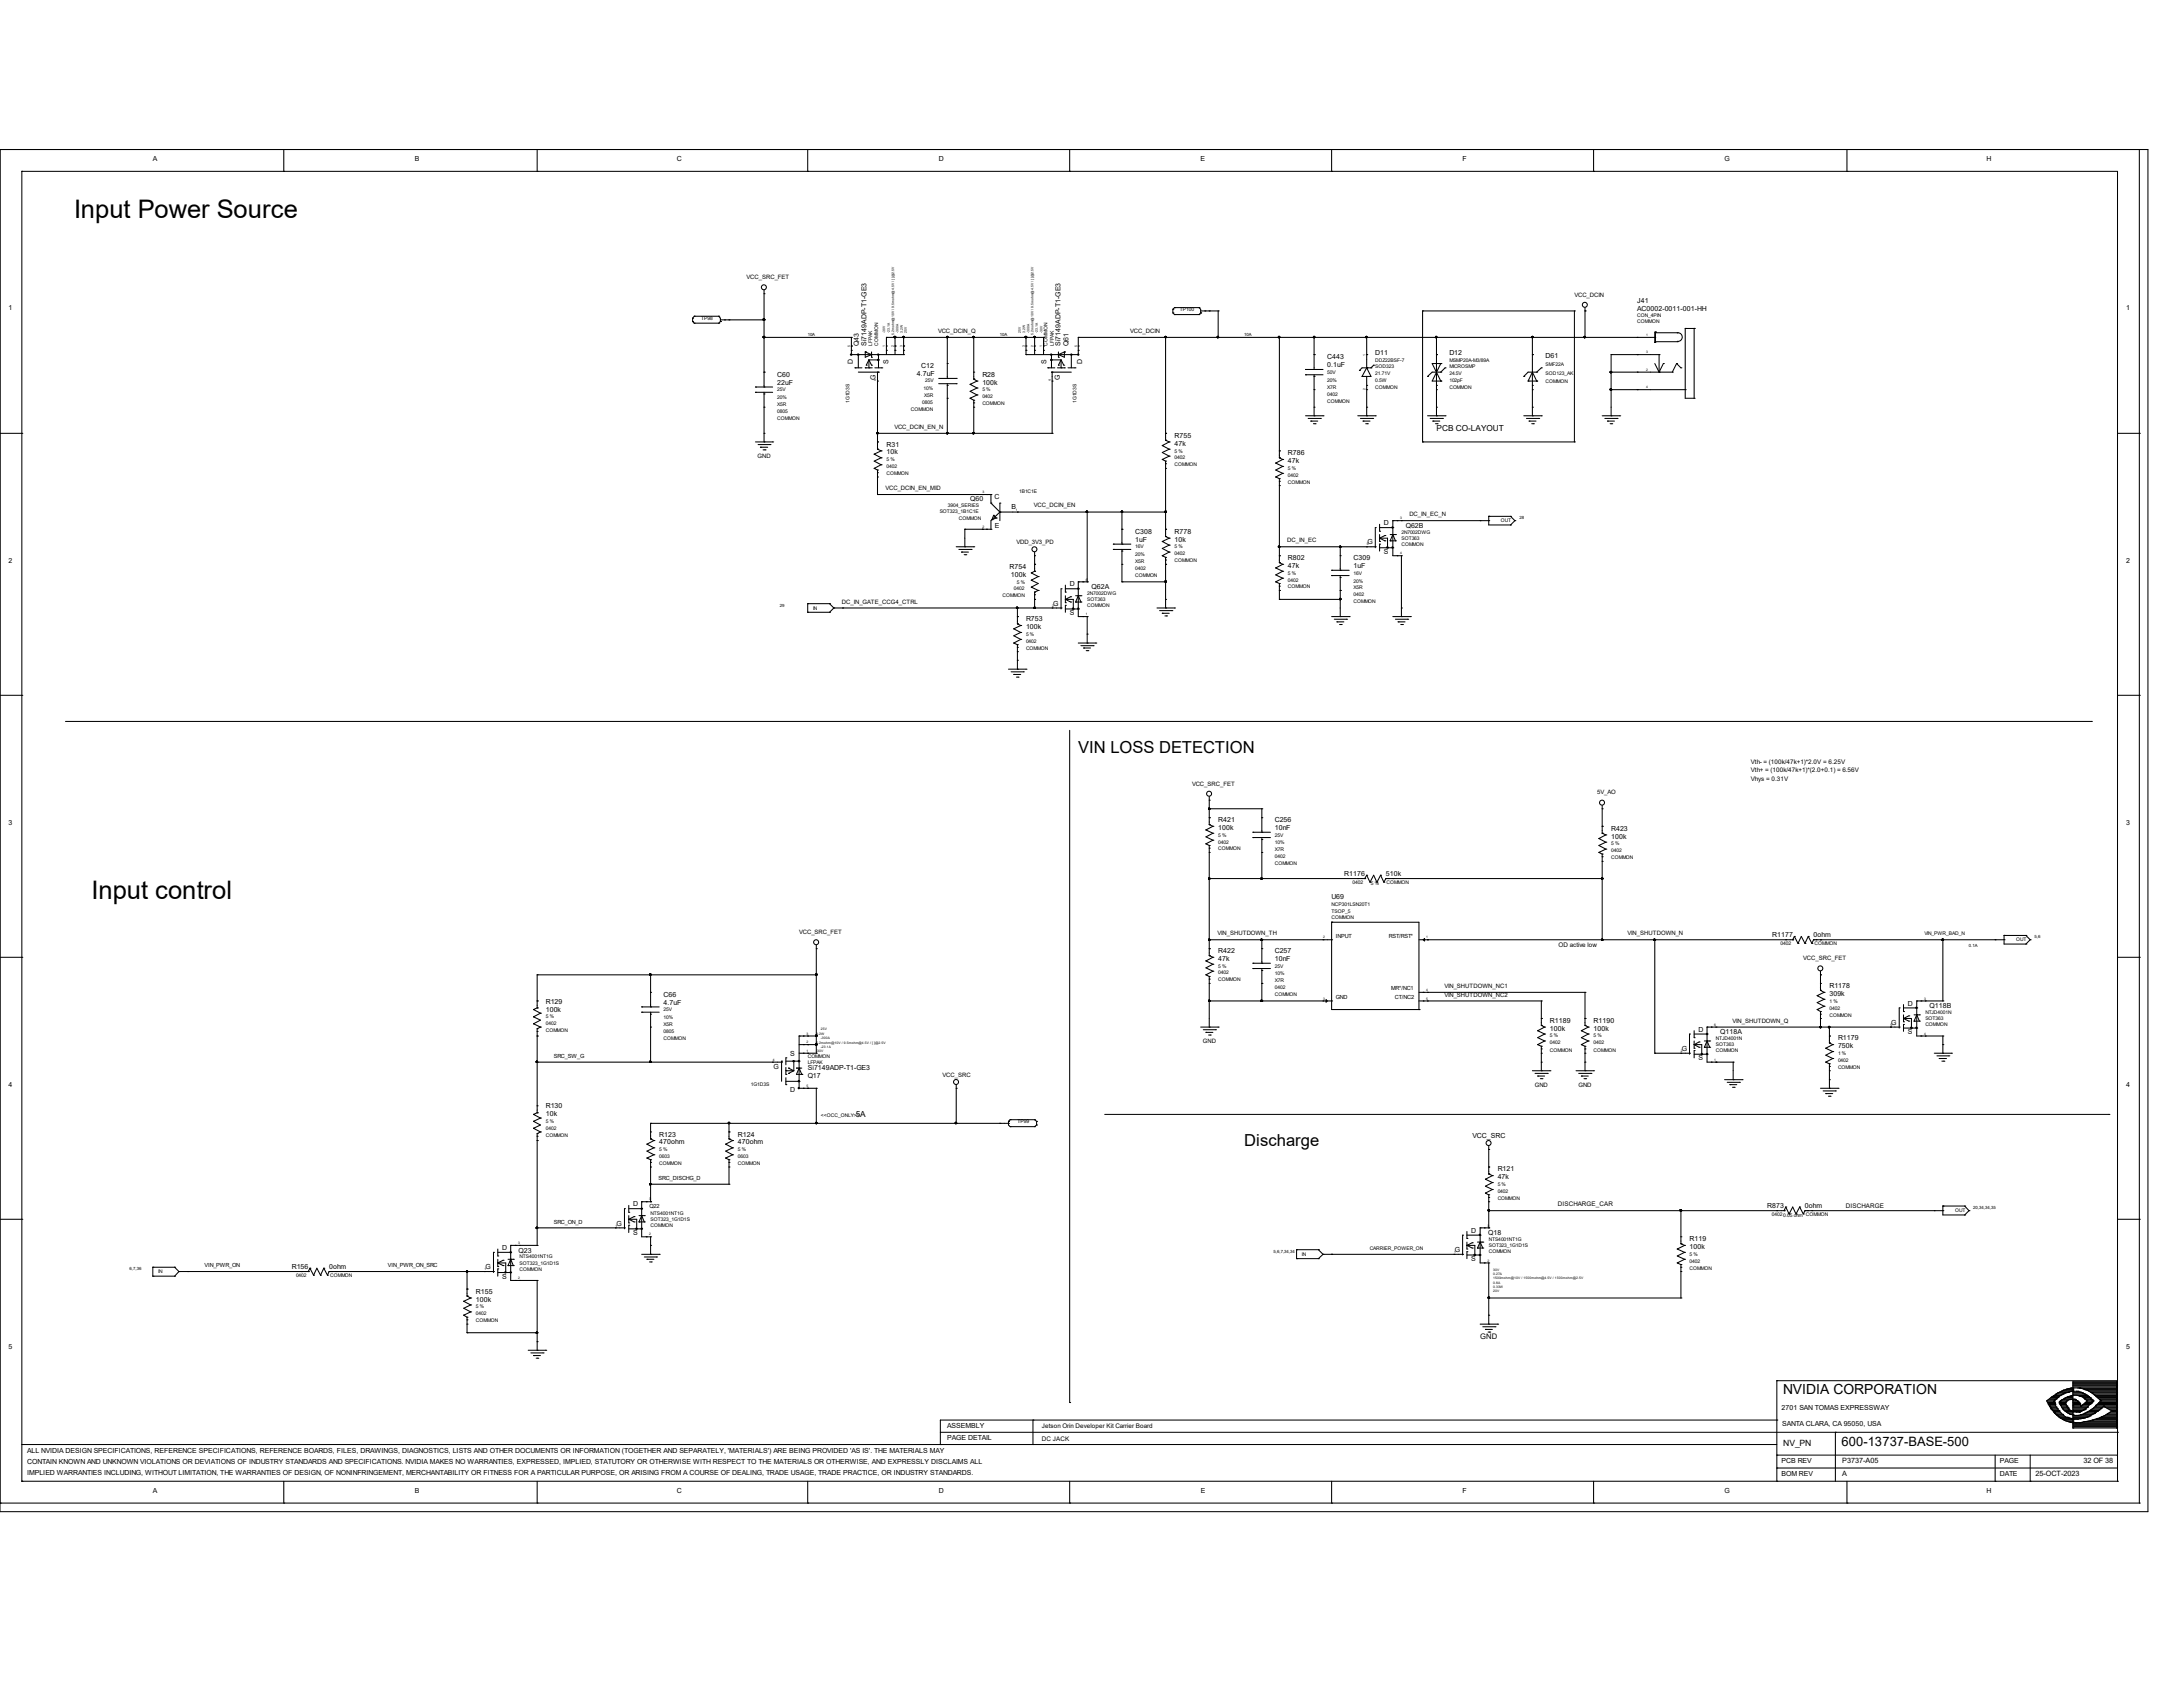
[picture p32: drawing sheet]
<svg xmlns="http://www.w3.org/2000/svg" width="279mm" height="216mm" viewBox="0 0 279 216" stroke-linecap="round" stroke-linejoin="round" font-family="sans-serif">
<defs><g id="words">
<g font-size="3.3">
<text x="9.5" y="27.9">Input Power Source</text>
<text x="11.7" y="115.1">Input control</text>
</g>
<g font-size="2.1">
<text x="138" y="96.4">VIN LOSS DETECTION</text>
<text x="159.3" y="146.6">Discharge</text>
</g>
<text font-size="1.8" x="228.2" y="178.4">NVIDIA CORPORATION</text>
<text font-size="1.7" x="235.7" y="185.1">600-13737-BASE-500</text>
<g font-size="1.1">
<text x="183.9" y="55.2">PCB CO-LAYOUT</text>
<text x="109.5" y="142.9">5A</text>
<text x="228.2" y="185.1">NV_PN</text>
</g>
<text font-size="1" x="189.4" y="171.4">GND</text>
<g font-size=".9">
<text x="19.6" y="20.6">A</text>
<text x="53.1" y="20.6">B</text>
<text x="86.6" y="20.6">C</text>
<text x="120.1" y="20.6">D</text>
<text x="153.7" y="20.6">E</text>
<text x="187.2" y="20.6">F</text>
<text x="220.7" y="20.6">G</text>
<text x="254.3" y="20.6">H</text>
<text x="1.1" y="39.6">1</text>
<text x="209.5" y="38.8">J41</text>
<text x="209.5" y="39.8">AC0002-0011-001-HH</text>
<text x="272.1" y="39.6">1</text>
<text x="109.1" y="46.5" transform="rotate(-90 109.1 46.5)">D</text>
<text x="109.9" y="44.3" transform="rotate(-90 109.9 44.3)">Q43</text>
<text x="110.9" y="44.3" transform="rotate(-90 110.9 44.3)">Si7149ADP-T1-GE3</text>
<text x="113.7" y="46.5" transform="rotate(-90 113.7 46.5)">S</text>
<text x="117.9" y="47.1">C12</text>
<text x="133.9" y="46.5" transform="rotate(-90 133.9 46.5)">S</text>
<text x="135.7" y="44.3" transform="rotate(-90 135.7 44.3)">Si7149ADP-T1-GE3</text>
<text x="136.7" y="44.3" transform="rotate(-90 136.7 44.3)">Q61</text>
<text x="138.5" y="46.5" transform="rotate(-90 138.5 46.5)">D</text>
<text x="169.9" y="46">C443</text>
<text x="169.9" y="47">0.1uF</text>
<text x="176" y="45.4">D11</text>
<text x="185.5" y="45.4">D12</text>
<text x="197.8" y="45.8">D61</text>
<text x="99.5" y="48.2">C60</text>
<text x="99.5" y="49.2">22uF</text>
<text x="112.1" y="48.6" transform="rotate(-90 112.1 48.6)">G</text>
<text x="117.3" y="48.1">4.7uF</text>
<text x="125.7" y="48.2">R28</text>
<text x="125.7" y="49.2">100k</text>
<text x="135.6" y="48.6" transform="rotate(-90 135.6 48.6)">G</text>
<text x="113.5" y="57.2">R31</text>
<text x="113.5" y="58.2">10k</text>
<text x="150.3" y="56">R755</text>
<text x="150.3" y="57">47k</text>
<text x="164.8" y="58.3">R786</text>
<text x="164.8" y="59.3">47k</text>
<text x="124.2" y="64.2">Q60</text>
<text x="127.3" y="63.9">C</text>
<text x="129.5" y="65.2">B</text>
<text x="127.3" y="67.6">E</text>
<text x="145.3" y="68.3">C308</text>
<text x="145.3" y="69.3">1uF</text>
<text x="150.3" y="68.3">R778</text>
<text x="150.3" y="69.3">10k</text>
<text x="164.8" y="71.7">R802</text>
<text x="173.2" y="71.7">C309</text>
<text x="175" y="69.7">G</text>
<text x="177.1" y="70.9">S</text>
<text x="177.1" y="67.2">D</text>
<text x="179.9" y="67.6">Q62B</text>
<text x="1.1" y="72">2</text>
<text x="129.2" y="72.8">R754</text>
<text x="129.4" y="73.8">100k</text>
<text x="134.8" y="77.5">G</text>
<text x="136.9" y="75.1">D</text>
<text x="139.7" y="75.4">Q62A</text>
<text x="164.8" y="72.7">47k</text>
<text x="173.2" y="72.7">1uF</text>
<text x="272.1" y="72">2</text>
<text x="131.3" y="79.5">R753</text>
<text x="131.3" y="80.5">100k</text>
<text x="136.9" y="78.7">S</text>
<text x="1.1" y="105.5">3</text>
<text x="155.9" y="105.2">R421</text>
<text x="155.9" y="106.2">100k</text>
<text x="163.2" y="105.2">C256</text>
<text x="163.2" y="106.2">10nF</text>
<text x="206.2" y="106.3">R423</text>
<text x="206.2" y="107.3">100k</text>
<text x="272.1" y="105.5">3</text>
<text x="172" y="112.1">R1176</text>
<text x="177.4" y="112.1">510k</text>
<text x="170.4" y="115.1">U69</text>
<text x="226.8" y="120">R1177</text>
<text x="232.1" y="120">0ohm</text>
<text x="155.9" y="122">R422</text>
<text x="155.9" y="123">47k</text>
<text x="163.2" y="122">C257</text>
<text x="163.2" y="123">10nF</text>
<text x="69.8" y="128.4">R129</text>
<text x="69.8" y="129.5">100k</text>
<text x="84.9" y="127.6">C66</text>
<text x="84.9" y="128.6">4.7uF</text>
<text x="198.4" y="130.9">R1189</text>
<text x="198.4" y="131.9">100k</text>
<text x="204" y="130.9">R1190</text>
<text x="204" y="131.9">100k</text>
<text x="234.1" y="126.4">R1178</text>
<text x="234.1" y="127.5">309k</text>
<text x="242.1" y="131.1">G</text>
<text x="244.2" y="128.7">D</text>
<text x="247" y="129">Q118B</text>
<text x="99" y="136.8">G</text>
<text x="101.1" y="135.2">S</text>
<text x="103.4" y="138">Q17</text>
<text x="103.4" y="136.9">Si7149ADP-T1-GE3</text>
<text x="215.3" y="134.5">G</text>
<text x="217.4" y="135.7">S</text>
<text x="217.4" y="132">D</text>
<text x="220.2" y="132.4">Q118A</text>
<text x="235.2" y="133.1">R1179</text>
<text x="235.2" y="134.2">750k</text>
<text x="244.2" y="132.4">S</text>
<text x="1.1" y="139.1">4</text>
<text x="69.8" y="141.9">R130</text>
<text x="69.8" y="142.9">10k</text>
<text x="101.1" y="139.7">D</text>
<text x="272.1" y="139.1">4</text>
<text x="84.4" y="145.5">R123</text>
<text x="84.4" y="146.4">470ohm</text>
<text x="94.4" y="145.5">R124</text>
<text x="94.4" y="146.4">470ohm</text>
<text x="188.5" y="145.7">VCC_SRC</text>
<text x="191.7" y="149.9">R121</text>
<text x="81" y="154.4">D</text>
<text x="191.7" y="150.9">47k</text>
<text x="226.2" y="154.6">R873</text>
<text x="231" y="154.6">0ohm</text>
<text x="64.3" y="160">D</text>
<text x="66.4" y="160.3">Q23</text>
<text x="78.9" y="156.8">G</text>
<text x="81" y="158.1">S</text>
<text x="186.2" y="160.2">G</text>
<text x="188.3" y="161.4">S</text>
<text x="188.3" y="157.7">D</text>
<text x="190.5" y="158.1">Q18</text>
<text x="216.2" y="158.9">R119</text>
<text x="216.2" y="159.9">100k</text>
<text x="37.3" y="162.4">R156</text>
<text x="42.1" y="162.4">0ohm</text>
<text x="60.9" y="165.6">R155</text>
<text x="60.9" y="166.6">100k</text>
<text x="62.1" y="162.4">G</text>
<text x="64.3" y="163.7">S</text>
<text x="1.1" y="172.6">5</text>
<text x="272.1" y="172.6">5</text>
<text x="121.2" y="184.3">PAGE DETAIL</text>
<text x="121.2" y="182.8">ASSEMBLY</text>
<text x="228" y="180.4">2701 SAN TOMAS EXPRESSWAY</text>
<text x="228.1" y="182.5">SANTA CLARA, CA 95050, USA</text>
<text x="3.5" y="187.4">CONTAIN KNOWN AND UNKNOWN VIOLATIONS OR DEVIATIONS OF INDUSTRY STANDARDS AND SPECIFICATIONS. NVIDIA MAKES NO WARRANTIES, EXPRESSED, IMPLIED, STATUTORY OR OTHERWISE WITH RESPECT TO THE MATERIALS OR OTHERWISE, AND EXPRESSLY DISCLAIMS ALL</text>
<text x="3.5" y="186">ALL NVIDIA DESIGN SPECIFICATIONS, REFERENCE SPECIFICATIONS, REFERENCE BOARDS, FILES, DRAWINGS, DIAGNOSTICS, LISTS AND OTHER DOCUMENTS OR INFORMATION (TOGETHER AND SEPARATELY, 'MATERIALS') ARE BEING PROVIDED 'AS IS'. THE MATERIALS MAY</text>
<text x="3.5" y="188.8">IMPLIED WARRANTIES INCLUDING, WITHOUT LIMITATION, THE WARRANTIES OF DESIGN, OF NONINFRINGEMENT, MERCHANTABILITY OR FITNESS FOR A PARTICULAR PURPOSE, OR ARISING FROM A COURSE OF DEALING, TRADE USAGE, TRADE PRACTICE, OR INDUSTRY STANDARDS.</text>
<text x="19.6" y="191.1">A</text>
<text x="53.1" y="191.1">B</text>
<text x="86.6" y="191.1">C</text>
<text x="120.1" y="191.1">D</text>
<text x="153.7" y="191.1">E</text>
<text x="187.2" y="191.1">F</text>
<text x="220.7" y="191.1">G</text>
<text x="228" y="188.9">BOM REV</text>
<text x="228" y="187.2">PCB REV</text>
<text x="235.8" y="188.9">A</text>
<text x="235.8" y="187.2">P3737-A05</text>
<text x="254.3" y="191.1">H</text>
<text x="255.9" y="187.2">PAGE</text>
<text x="255.9" y="188.9">DATE</text>
<text x="260.5" y="188.9">25-OCT-2023</text>
<text x="266.7" y="187.2">32 OF 38</text>
</g>
<g font-size=".8">
<text x="95.5" y="35.7">VCC_SRC_FET</text>
<text x="201.5" y="38">VCC_DCIN</text>
<text x="120.1" y="42.6">VCC_DCIN_Q</text>
<text x="144.7" y="42.6">VCC_DCIN</text>
<text x="96.9" y="58.6">GND</text>
<text x="114.5" y="54.9">VCC_DCIN_EN_N</text>
<text x="113.3" y="62.7">VCC_DCIN_EN_MID</text>
<text x="132.3" y="64.9">VCC_DCIN_EN</text>
<text x="130.1" y="69.7">VDD_3V3_PD</text>
<text x="164.8" y="69.4">DC_IN_EC</text>
<text x="180.4" y="66.1">DC_IN_EC_N</text>
<text x="107.7" y="77.3">DC_IN_GATE_CCG4_CTRL</text>
<text x="152.6" y="100.5">VCC_SRC_FET</text>
<text x="204.4" y="101.6">5V_AO</text>
<text x="224.1" y="100">Vhys = 0.31V</text>
<text x="224.1" y="98.8">Vth+ = (100k/47k+1)*(2.0+0.1) = 6.56V</text>
<text x="224.1" y="97.7">Vth- = (100k/47k+1)*2.0V = 6.25V</text>
<text x="102.3" y="119.5">VCC_SRC_FET</text>
<text x="155.8" y="119.7">VIN_SHUTDOWN_TH</text>
<text x="208.3" y="119.7">VIN_SHUTDOWN_N</text>
<text x="199.5" y="121.2">OD active low</text>
<text x="230.8" y="122.9">VCC_SRC_FET</text>
<text x="184.9" y="126.4">VIN_SHUTDOWN_NC1</text>
<text x="184.9" y="127.6">VIN_SHUTDOWN_NC2</text>
<text x="221.7" y="130.9">VIN_SHUTDOWN_Q</text>
<text x="120.6" y="137.9">VCC_SRC</text>
<text x="154" y="133.5">GND</text>
<text x="196.4" y="139.1">GND</text>
<text x="202" y="139.1">GND</text>
<text x="199.4" y="154.3">DISCHARGE_CAR</text>
<text x="236.3" y="154.6">DISCHARGE</text>
<text x="133.3" y="182.8">Jetson Orin Developer Kit Carrier Board</text>
<text x="133.3" y="184.4">DC JACK</text>
</g>
<g font-size=".7">
<text x="171" y="120">INPUT</text>
<text x="177.8" y="120">RST/RST*</text>
<text x="171" y="127.8">GND</text>
<text x="178.1" y="126.7">MR*/NC1</text>
<text x="178.5" y="127.8">CT/NC2</text>
<text x="70.9" y="135.4">SRC_SW_G</text>
<text x="83.1" y="154.6">Q22</text>
<text x="84.3" y="151">SRC_DISCHG_D</text>
<text x="70.9" y="156.6">SRC_ON_D</text>
<text x="26.2" y="162.2">VIN_PWR_ON</text>
<text x="49.7" y="162.2">VIN_PWR_ON_SRC</text>
</g>
<g font-size=".6">
<text x="89.7" y="41">TP98</text>
<text x="151" y="39.8">TP100</text>
<text x="209.5" y="41.4">COMMON</text>
<text x="209.5" y="40.6">CON_4PIN</text>
<text x="103.4" y="43">10A</text>
<text x="111.6" y="44.3" transform="rotate(-90 111.6 44.3)">LFPAK</text>
<text x="112.4" y="44.3" transform="rotate(-90 112.4 44.3)">COMMON</text>
<text x="128" y="43">10A</text>
<text x="134.1" y="44.3" transform="rotate(-90 134.1 44.3)">COMMON</text>
<text x="134.9" y="44.3" transform="rotate(-90 134.9 44.3)">LFPAK</text>
<text x="159.3" y="43">10A</text>
<text x="169.9" y="47.8">50V</text>
<text x="176" y="46.3">DDZ22BSF-7</text>
<text x="176" y="47.2">SOD323</text>
<text x="185.5" y="46.3">MSMP20A-M3/89A</text>
<text x="185.5" y="47.2">MICROSMP</text>
<text x="197.8" y="48">SOD123_AK</text>
<text x="197.8" y="46.8">SMF22A</text>
<text x="99.5" y="51.1">20%</text>
<text x="99.5" y="53.8">COMMON</text>
<text x="99.5" y="52">X5R</text>
<text x="99.5" y="52.9">0805</text>
<text x="99.5" y="50.1">25V</text>
<text x="108.7" y="51.6" transform="rotate(-90 108.7 51.6)">1G1D3S</text>
<text x="116.6" y="52.6">COMMON</text>
<text x="118" y="51.7">0805</text>
<text x="118.2" y="50">10%</text>
<text x="118.3" y="50.8">X5R</text>
<text x="118.4" y="48.9">25V</text>
<text x="125.7" y="50.1">5 %</text>
<text x="125.7" y="51.9">COMMON</text>
<text x="125.7" y="51">0402</text>
<text x="137.8" y="51.6" transform="rotate(-90 137.8 51.6)">1G1D3S</text>
<text x="169.9" y="50.6">0402</text>
<text x="169.9" y="51.5">COMMON</text>
<text x="169.9" y="49.7">X7R</text>
<text x="169.9" y="48.9">20%</text>
<text x="176" y="49.8">COMMON</text>
<text x="176" y="48">21.71V</text>
<text x="176" y="48.9">0.5W</text>
<text x="185.5" y="48">24.5V</text>
<text x="185.5" y="49.8">COMMON</text>
<text x="185.5" y="48.9">102pF</text>
<text x="197.8" y="49.1">COMMON</text>
<text x="113.5" y="59">5 %</text>
<text x="113.5" y="59.9">0402</text>
<text x="150.3" y="57.9">5 %</text>
<text x="150.3" y="59.7">COMMON</text>
<text x="150.3" y="58.8">0402</text>
<text x="113.5" y="60.8">COMMON</text>
<text x="120.3" y="65.7">SOT323_1B1C1E</text>
<text x="121.3" y="64.9">3904_SERIES</text>
<text x="130.4" y="63">1B1C1E</text>
<text x="164.8" y="61.9">COMMON</text>
<text x="164.8" y="61">0402</text>
<text x="164.8" y="60.1">5 %</text>
<text x="122.7" y="66.5">COMMON</text>
<text x="145.3" y="70.2">16V</text>
<text x="145.3" y="71.2">20%</text>
<text x="150.3" y="72">COMMON</text>
<text x="150.3" y="70.2">5 %</text>
<text x="150.3" y="71.1">0402</text>
<text x="179.4" y="69.8">COMMON</text>
<text x="179.4" y="68.3">2N7002DWG</text>
<text x="179.4" y="69.1">SOT363</text>
<text x="192.1" y="66.8">OUT</text>
<text x="194.5" y="66.5">28</text>
<text x="99.8" y="77.6">29</text>
<text x="128.3" y="76.5">COMMON</text>
<text x="129.8" y="75.6">0402</text>
<text x="130.1" y="74.7">5 %</text>
<text x="139.1" y="76.1">2N7002DWG</text>
<text x="139.1" y="77.7">COMMON</text>
<text x="139.1" y="76.9">SOT363</text>
<text x="145.3" y="72.1">X5R</text>
<text x="145.3" y="73">0402</text>
<text x="145.3" y="73.9">COMMON</text>
<text x="164.8" y="75.3">COMMON</text>
<text x="164.8" y="73.5">5 %</text>
<text x="164.8" y="74.4">0402</text>
<text x="173.2" y="77.2">COMMON</text>
<text x="173.2" y="73.5">16V</text>
<text x="173.2" y="74.5">20%</text>
<text x="173.2" y="75.4">X5R</text>
<text x="173.2" y="76.3">0402</text>
<text x="104.1" y="78">IN</text>
<text x="131.3" y="83.1">COMMON</text>
<text x="131.3" y="82.3">0402</text>
<text x="131.3" y="81.4">5 %</text>
<text x="155.9" y="107.9">0402</text>
<text x="155.9" y="107.1">5 %</text>
<text x="163.2" y="107.1">25V</text>
<text x="155.9" y="108.8">COMMON</text>
<text x="163.2" y="109">X7R</text>
<text x="163.2" y="109.9">0402</text>
<text x="163.2" y="110.7">COMMON</text>
<text x="163.2" y="108.1">10%</text>
<text x="173.1" y="113.1">0402</text>
<text x="175.5" y="113.3">5 %</text>
<text x="177.5" y="113.1">COMMON</text>
<text x="206.2" y="108.2">5 %</text>
<text x="206.2" y="109.1">0402</text>
<text x="206.2" y="110">COMMON</text>
<text x="170.4" y="117.6">COMMON</text>
<text x="170.4" y="116.8">TSOP_5</text>
<text x="170.4" y="116">NCP301LSN20T1</text>
<text x="246.3" y="119.7">VIN_PWR_BAD_N</text>
<text x="155.9" y="123.8">5 %</text>
<text x="155.9" y="124.7">0402</text>
<text x="155.9" y="125.6">COMMON</text>
<text x="163.2" y="125.7">X7R</text>
<text x="163.2" y="124.8">10%</text>
<text x="163.2" y="123.8">25V</text>
<text x="227.9" y="120.9">0402</text>
<text x="232.2" y="120.9">COMMON</text>
<text x="252" y="121.2">0.1A</text>
<text x="258.1" y="120.5">OUT</text>
<text x="260.4" y="120.1">5,6</text>
<text x="69.8" y="130.3">5 %</text>
<text x="69.8" y="131.2">0402</text>
<text x="84.9" y="131.3">X5R</text>
<text x="84.9" y="130.4">10%</text>
<text x="84.9" y="129.4">25V</text>
<text x="163.2" y="126.6">0402</text>
<text x="163.2" y="127.5">COMMON</text>
<text x="234.1" y="128.3">1 %</text>
<text x="234.1" y="130.1">COMMON</text>
<text x="234.1" y="129.2">0402</text>
<text x="246.4" y="131.3">COMMON</text>
<text x="246.4" y="130.6">SOT363</text>
<text x="246.4" y="129.8">NTJD4001N</text>
<text x="69.8" y="132.1">COMMON</text>
<text x="84.9" y="132.2">0805</text>
<text x="84.9" y="133.1">COMMON</text>
<text x="103.4" y="136.1">LFPAK</text>
<text x="103.4" y="135.3">COMMON</text>
<text x="198.4" y="132.8">5 %</text>
<text x="198.4" y="134.6">COMMON</text>
<text x="198.4" y="133.6">0402</text>
<text x="204" y="134.6">COMMON</text>
<text x="204" y="133.6">0402</text>
<text x="204" y="132.8">5 %</text>
<text x="219.6" y="133.1">NTJD4001N</text>
<text x="219.6" y="134.7">COMMON</text>
<text x="219.6" y="133.9">SOT363</text>
<text x="235.2" y="135.9">0402</text>
<text x="235.2" y="135">1 %</text>
<text x="235.2" y="136.8">COMMON</text>
<text x="69.8" y="143.7">5 %</text>
<text x="96.1" y="139">1G1D3S</text>
<text x="105.1" y="143">&lt;&lt;OCC_ONLY&gt;&gt;</text>
<text x="130.2" y="143.8">TP99</text>
<text x="69.8" y="144.6">0402</text>
<text x="69.8" y="145.5">COMMON</text>
<text x="84.4" y="148.2">0603</text>
<text x="84.4" y="149.1">COMMON</text>
<text x="84.4" y="147.3">5 %</text>
<text x="94.4" y="147.3">5 %</text>
<text x="94.4" y="148.2">0603</text>
<text x="94.4" y="149.1">COMMON</text>
<text x="83.3" y="155.4">NTS4001NT1G</text>
<text x="191.7" y="153.5">COMMON</text>
<text x="191.7" y="151.8">5 %</text>
<text x="191.7" y="152.7">0402</text>
<text x="226.8" y="155.6">0402</text>
<text x="228.2" y="155.7">0.05 ohm</text>
<text x="231.1" y="155.6">COMMON</text>
<text x="250.2" y="155.1">OUT</text>
<text x="252.6" y="154.7">20,34,34,35</text>
<text x="66.5" y="161.8">SOT323_1G1D1S</text>
<text x="66.5" y="161">NTS4001NT1G</text>
<text x="83.3" y="157">COMMON</text>
<text x="83.3" y="156.3">SOT323_1G1D1S</text>
<text x="163" y="160.3">5,6,7,34,34</text>
<text x="166.6" y="160.7">IN</text>
<text x="175.3" y="159.9">CARRIER_POWER_ON</text>
<text x="190.5" y="160.4">COMMON</text>
<text x="190.5" y="159.6">SOT323_1G1D1S</text>
<text x="190.5" y="158.8">NTS4001NT1G</text>
<text x="216.2" y="160.7">5 %</text>
<text x="216.2" y="161.6">0402</text>
<text x="16.6" y="162.6">6,7,36</text>
<text x="20.2" y="162.9">IN</text>
<text x="37.9" y="163.4">0402</text>
<text x="42.2" y="163.4">COMMON</text>
<text x="60.9" y="167.4">5 %</text>
<text x="66.5" y="162.6">COMMON</text>
<text x="216.2" y="162.5">COMMON</text>
<text x="60.9" y="168.3">0402</text>
<text x="60.9" y="169.2">COMMON</text>
</g>
<g font-size=".4">
<text x="108.8" y="44.5" transform="rotate(-90 108.8 44.5)">5</text>
<text x="113.3" y="42.6" transform="rotate(-90 113.3 42.6)">-30V</text>
<text x="113.3" y="44.5" transform="rotate(-90 113.3 44.5)">1</text>
<text x="113.9" y="42.6" transform="rotate(-90 113.9 42.6)">-23.1A</text>
<text x="114.4" y="44.5" transform="rotate(-90 114.4 44.5)">2</text>
<text x="114.4" y="42.8" transform="rotate(-90 114.4 42.8)">5.2mohm@10V / 9.5mohm@4.5V / [ ]@2.5V</text>
<text x="115" y="42.6" transform="rotate(-90 115 42.6)">-300A</text>
<text x="115.5" y="44.5" transform="rotate(-90 115.5 44.5)">3</text>
<text x="115.5" y="42.7" transform="rotate(-90 115.5 42.7)">3.2W</text>
<text x="116.1" y="42.6" transform="rotate(-90 116.1 42.6)">25V</text>
<text x="130.6" y="42.6" transform="rotate(-90 130.6 42.6)">25V</text>
<text x="131.2" y="44.5" transform="rotate(-90 131.2 44.5)">3</text>
<text x="131.2" y="42.7" transform="rotate(-90 131.2 42.7)">3.2W</text>
<text x="131.7" y="42.6" transform="rotate(-90 131.7 42.6)">-300A</text>
<text x="132.3" y="44.5" transform="rotate(-90 132.3 44.5)">2</text>
<text x="132.3" y="42.8" transform="rotate(-90 132.3 42.8)">5.2mohm@10V / 9.5mohm@4.5V / [ ]@2.5V</text>
<text x="132.8" y="42.6" transform="rotate(-90 132.8 42.6)">-23.1A</text>
<text x="133.4" y="44.5" transform="rotate(-90 133.4 44.5)">1</text>
<text x="133.4" y="42.6" transform="rotate(-90 133.4 42.6)">-30V</text>
<text x="137.8" y="44.5" transform="rotate(-90 137.8 44.5)">5</text>
<text x="174.8" y="45.6" transform="rotate(-90 174.8 45.6)">1</text>
<text x="210.7" y="43">1</text>
<text x="210.7" y="47.5">2</text>
<text x="210.7" y="45.2">3</text>
<text x="112.1" y="48.8" transform="rotate(-90 112.1 48.8)">4</text>
<text x="134.5" y="48.8" transform="rotate(-90 134.5 48.8)">4</text>
<text x="174.8" y="50" transform="rotate(-90 174.8 50)">2</text>
<text x="210.7" y="49.7">4</text>
<text x="125.7" y="63.1">3</text>
<text x="130" y="65.4">1</text>
<text x="125.7" y="67.6">2</text>
<text x="174.9" y="69.8">5</text>
<text x="179.2" y="71">4</text>
<text x="179.2" y="66.5">3</text>
<text x="134.7" y="77.6">2</text>
<text x="139" y="74.3">6</text>
<text x="139" y="78.7">1</text>
<text x="169.3" y="120.1">2</text>
<text x="182.5" y="120.1">1</text>
<text x="105.1" y="131.9">25V</text>
<text x="169.3" y="127.9">3</text>
<text x="182.5" y="126.8">4</text>
<text x="182.5" y="127.9">5</text>
<text x="219.4" y="131.3">6</text>
<text x="242" y="131.3">5</text>
<text x="246.3" y="127.9">3</text>
<text x="98.9" y="135.8">4</text>
<text x="103.2" y="134.6">1</text>
<text x="103.2" y="133.5">2</text>
<text x="103.2" y="132.4">3</text>
<text x="104.5" y="134.7">-30V</text>
<text x="104.5" y="132.4">3.2W</text>
<text x="104.5" y="133.6">5.2mohm@10V / 9.5mohm@4.5V / [ ]@2.5V</text>
<text x="105.1" y="133">-300A</text>
<text x="105.1" y="134.1">-23.1A</text>
<text x="215.1" y="134.6">2</text>
<text x="219.4" y="135.8">1</text>
<text x="246.3" y="132.4">4</text>
<text x="103.2" y="139.1">5</text>
<text x="83.1" y="153.6">3</text>
<text x="66.3" y="159.2">3</text>
<text x="78.8" y="157">1</text>
<text x="83.1" y="158.1">2</text>
<text x="186.1" y="160.4">1</text>
<text x="190.4" y="161.5">2</text>
<text x="190.4" y="157">3</text>
<text x="62" y="162.6">1</text>
<text x="66.3" y="163.7">2</text>
<text x="191.1" y="163.7">1500mohm@10V / 1500mohm@4.5V / 1500mohm@2.5V</text>
<text x="191.1" y="163.2">0.27A</text>
<text x="191.1" y="165.4">20V</text>
<text x="191.1" y="164.8">0.33W</text>
<text x="191.1" y="162.6">30V</text>
<text x="191.1" y="164.3">0.8A</text>
</g>
</g></defs>
<g fill="none" stroke="#000" stroke-width=".13">
<path d="M0 19.1h.1M0 19.1h274.9v174.4h-274.9zM36.3 19.1v2.8M68.7 19.1v2.8M103.4 19.1v2.8M136.9 19.1v2.8M170.4 19.1v2.8M204 19.1v2.8M236.4 19.1v2.8M273.8 19.1v173.3M2.8 21.9h.1M2.8 21.9h268.2v167.7"/>
<path d="M2.8 21.9v167.7M36.3 21.9h.1M68.7 21.9h.1M97.8 37.6h.1M97.8 37.1v12.4M103.4 21.9h.1M136.9 21.9h.1M150.1 39.6h.1M150.1 39.6v.4M150.3 39.4h.1M150.3 39.4l-.2 .2M150.3 39.4h3.2"/>
<path d="M153.5 39.4h.1M153.5 39.4l.2 .2v.4M153.7 39.8h2.2M154.2 39.8h.1M154.8 39.8h.1M155.9 39.8h.1M155.9 39.8v3.4M170.4 21.9h.1M182.1 39.8h.1M182.1 39.8v16.8M182.1 39.8h19.4M201.5 39.8h.1"/>
<path d="M201.5 39.8v16.8M202.9 39.8h.1M202.9 39.4v3.8M204 21.9h.1M236.4 21.9h.1M0 55.5h2.8M2.8 55.5h.1M88.6 41.1h.1M88.6 40.7h.1M88.6 41.1l.3 .3M88.6 40.7v.4M88.9 41.4h.1"/>
<path d="M88.9 40.5h.1M88.9 41.4h3.1M88.9 40.5l-.3 .2M88.9 40.5h3.1M92 41.4h.1M92 40.5h.1M92 40.5l.2 .2v.4M92.2 41.1h.1M92.2 40.9h5.6M92.2 41.1l-.2 .3M92.8 40.9h.1M93.3 40.9h.1"/>
<path d="M96.7 49.5h.1M96.7 50.2h.1M96.7 56.6h2.2M96.7 49.5h2.2M96.7 50.2h2.2M97 56.9h1.6M97.3 57.2h.1M97.3 57.2h1M97.7 57.6h.2M97.8 56.6h.1M97.8 50.4h.1M97.8 49.5h.1"/>
<path d="M97.8 47.6h.1M97.8 52.1h.1M97.8 55.5h.1M97.8 40.9h.1M97.8 43.2h.1M97.8 50.2v6.4M97.8 43.2h11.2M97.9 57.6h.1M98.6 56.9h.1M98.9 56.6h.1M108.9 45.3h.1v.1h-.1zM109 44.8h.1"/>
<path d="M109 44.3h.1M109 43.2h.1M109 43.2v2.2h6.7M109.4 47.1h.1M109.4 47.1h.9M109.8 45.3h.1v.1h-.1zM109.9 45.4h.1M109.9 47.6h2.5M109.9 45.4v1.7M110.7 45h.1M110.7 47.1h.1M110.7 47.1h.9"/>
<path d="M110.7 45l.8 .4M110.7 45v.7l.8-.3M110.9 46.7h.1M111.2 47.1h.1M111.2 46.1h1.2M111.2 46.1l.3 .6M111.2 46.1l-.3 .6M111.2 46.1v1M111.5 45.4h.1M111.5 46.7h.1M111.5 45.7h.1M111.5 45v.7"/>
<path d="M111.9 59.9h.1M111.9 58.1h.1M111.9 59.9l.4 .3M111.9 58.1l.9 .5M112 47.1h.9M112.3 47.6h.1M112.3 48.8h.1M112.3 57.5h.1M112.3 56.6h.1M112.3 55.5h.1M112.3 55.5h22.4M112.3 47.6v9.9"/>
<path d="M112.3 57.5l.5 .2M112.4 46.1h.1M112.4 45.4h.1M112.4 47.6h.1M112.4 45.4v1.7M112.8 59.5h.1M112.8 57.7h.1M112.8 58.6h.1M112.8 59.5l-.9 .4M112.8 58.6l-.9 .4 .9 .5M112.8 57.7l-.9 .4M112.9 47.1h.1"/>
<path d="M113.5 44.8h.1M113.5 44.3h.1M113.5 43.2h.1M113.5 43.2v2.2M113.5 43.2h20.1M114.6 44.8h.1M114.6 44.3h.1M114.6 43.2h.1M114.6 43.2v2.2M115.7 44.8h.1M115.7 45.4h.1M115.7 44.3h.1"/>
<path d="M115.7 43.2h.1M115.7 43.2v2.2M120.1 48.4h2.3M120.1 49.1h2.3M121.2 49.3h.1M121.2 48.4h.1M121.2 46.5h.1M121.2 51h.1M121.2 55.5h.1M121.2 43.2h.1M121.2 43.2v5.2M121.2 49.1v6.4"/>
<path d="M122.4 48.4h.1M122.4 49.1h.1M124.2 51h.1M124.2 49.2h.1M124.2 51l.4 .2M124.2 49.2l.9 .5M124.6 51.6h.1M124.6 51.2h.1M124.6 48.5h.1M124.6 47.6h.1M124.6 52.1h.1M124.6 55.5h.1"/>
<path d="M124.6 43.2h.1M124.6 43.2v5.3M124.6 51.2v4.3M124.6 48.5l.5 .3M125.1 50.5h.1M125.1 48.8h.1M125.1 49.7h.1M125.1 50.5l-.9 .5M125.1 49.7l-.9 .4 .9 .4M125.1 48.8l-.9 .4M131.3 44.8h.1M131.3 45.4h.1"/>
<path d="M131.3 44.3h.1M131.3 43.2h.1M131.3 43.2v2.2M132.4 44.8h.1M132.4 44.3h.1M132.4 43.2h.1M132.4 43.2v2.2M133.6 44.8h.1M133.6 44.3h.1M133.6 43.2h.1M133.6 43.2v2.2M134.1 47.1h.1"/>
<path d="M134.1 47.1h.9M134.6 46.1h.1M134.6 45.4h.1M134.6 47.6h.1M134.6 46.1h1.2M134.6 45.4v1.7M134.6 47.6h2.5M134.7 47.6h.1M134.7 48.8h.1M134.7 55.5h.1M134.7 47.6v7.9M135.3 47.1h.9"/>
<path d="M135.5 45.4h.1M135.5 46.7h.1M135.5 45.7h.1M135.5 45v.7M135.8 47.1h.1M135.8 46.1l-.3 .6M135.8 46.1l.3 .6M135.8 46.1v1M136.1 46.7h.1M136.2 45h.1M136.2 47.1h.1M136.2 45l-.7 .4"/>
<path d="M136.2 45v.7l-.7-.3M136.7 47.1h.9M137.1 45.4h.1M137.1 45.4v1.7M137.6 47.1h.1M138 44.8h.1M138 44.3h.1M138 43.2h.1M138 43.2v2.2h-6.7M138 43.2h73.8M148.8 58.8h.1M148.8 57h.1"/>
<path d="M148.8 58.8l.4 .2M148.8 57l.8 .5M149.2 59.4h.1M149.2 59h.1M149.2 56.3h.1M149.2 55.5h.1M149.2 59.9h.1M149.2 43.2h.1M149.2 43.2v13.1M149.2 59v9.7M149.2 56.3l.4 .3M149.6 58.4h.1"/>
<path d="M149.6 56.6h.1M149.6 57.5h.1M149.6 58.4l-.8 .4M149.6 57.5l-.8 .4 .8 .5M149.6 56.6l-.8 .4M150.1 40h.1M150.1 40l.2 .3M150.3 40.3h.1M150.3 40.3h3.2M153.5 40.3h.1M153.7 40h.1M153.7 40l-.2 .3"/>
<path d="M155.9 43.2h.1M163.3 59.3h.1M163.3 59.3l.9 .4M163.7 58.6h.1M163.7 57.7h.1M163.7 43.2h.1M163.7 43.2v15.4M163.7 58.6l.5 .2M164.2 58.8h.1M164.2 59.7h.1M164.2 59.7l-.9 .5 .9 .4M164.2 58.8l-.9 .5"/>
<path d="M167.1 47.3h.1M167.1 48h.1M167.1 53.2h2.2M167.1 47.3h2.2M167.1 48h2.2M167.4 53.6h1.6M167.8 53.9h.1M167.8 53.9h.9M168.1 54.2h.2M168.2 53.2h.1M168.2 48.2h.1M168.2 47.3h.1"/>
<path d="M168.2 45.4h.1M168.2 49.9h.1M168.2 52.1h.1M168.2 43.2h.1M168.2 43.2v4.1M168.2 48v5.2M168.3 54.2h.1M169 53.6h.1M169.3 53.2h.1M173.8 53.2h2.2M174 47.4h.1M174.1 53.6h1.6"/>
<path d="M174.3 48.2h.1M174.5 53.9h.1M174.5 53.9h.8M174.8 54.2h.2M174.9 53.2h.1M174.9 49.3h.1M174.9 47.1h.1M174.9 45.4h.1M174.9 49.9h.1M174.9 52.1h.1M174.9 43.2h.1M174.9 43.2v3.9"/>
<path d="M174.9 48.2v5M174.9 47.1l.6 1.1h-1.2M174.9 47.1l-.6 1.1M175 54.2h.1M175.5 47.1h.1M175.5 47.1h-1.2l-.3 .3M175.7 53.6h.1M175.8 46.7h.1M175.8 46.7l-.3 .4M176 53.2h.1M182.1 56.6h.1M182.1 56.6h19.4"/>
<path d="M182.7 48.2h.1M182.7 53.2h2.3M183 53.6h1.6M183.4 53.9h.1M183.4 53.9h.9M183.7 54.2h.2M183.9 53.2h.1M183.9 49.3h.1M183.9 45.4h.1M183.9 49.9h.1M183.9 52.1h.1M183.9 43.2h.1"/>
<path d="M183.9 43.2v10M183.9 54.2h.1M184.4 48.8h.1M184.4 46.5h.1M184.4 47.6h.1M184.4 47.6h-1.1l-.6 .6M184.4 46.5h-1.1l1.1 2.3M184.4 46.5l-1.1 2.3h1.1M184.6 53.6h.1M185 53.2h.1M185 47.1h.1M185 47.1l-.6 .5"/>
<path d="M195 48.2h.1M195 53.2h2.3M195.4 53.6h1.5M195.6 48.8h.1M195.6 48.8h1.1M195.6 48.8l.5-1.2 .6 1.2M195.7 53.9h.1M195.7 53.9h.9M196 54.2h.3M196.1 53.2h.1M196.1 49.3h.1M196.1 49.9h.1"/>
<path d="M196.1 45.4h.1M196.1 52.1h.1M196.1 43.2h.1M196.1 43.2v10M196.3 54.2h.1M196.7 48.8h.1M196.7 47.6h.1M196.7 47.6h-1.1l-.6 .6M196.9 53.6h.1M197.3 53.2h.1M197.3 47.1h.1M197.3 47.1l-.6 .5"/>
<path d="M201.5 56.6h.1M202.9 43.2h.1M205.1 53.2h2.2M205.4 53.6h1.6M205.7 53.9h.1M205.7 53.9h.9M206.1 54.2h.2M206.2 53.2h.1M206.2 49.9h.1M206.2 47.6h.1M206.2 45.4h.1M206.2 45.4v7.8"/>
<path d="M206.2 47.6h7.8M206.2 45.4h6.1M206.2 49.9h9.5M206.3 54.2h.1M207 53.6h.1M207.3 53.2h.1M209.5 43.2h.1M209.5 47.6h.1M209.5 45.4h.1M209.5 49.9h.1M211.8 43.8h.1M211.8 43.2h.1"/>
<path d="M211.8 46.5l.5 1.1M211.9 42.5h.1M211.9 42.5h-.1v1.3M211.9 42.5v1.3h-.1M211.9 43.7h2.8M211.9 42.6h2.8M212.3 47.6h.1M212.3 45.4h.1M212.3 45.4v2.2M212.9 46.5h.1M212.9 46.5l-.6 1.1M214 47.6h.1"/>
<path d="M214.6 46.5h.1M214.6 46.5l.5 .6M214.6 46.5l-.6 1.1M214.7 43.7h.1M214.7 42.6h.1M214.7 42.6a.55 .55 0 0 1 .6 .5 .55 .55 0 0 1-.6 .6M215.1 47.1h.1M215.7 49.9h.1M215.7 42h.1M215.7 42h1.1M215.7 42v9h1.1M216.8 42h.1"/>
<path d="M216.8 51h.1M216.8 42v9M271 55.5h2.8M273.8 55.5h.1M103.4 77.3h.1M103.4 78.4h.1M103.4 77.3v1.1M103.4 77.3h2.8M103.4 78.4h2.8M106.2 78.4h.1M106.2 77.3h.1M106.2 77.3l.5 .5"/>
<path d="M106.7 77.8h.1M106.7 77.8h29.1M106.7 77.8l-.5 .6M107.9 77.8h.1M112.3 60.5h.1M112.3 60.2h.1M112.3 61h.1M112.3 63.3h.1M112.3 60.2v3.1M112.3 63.3h14.5M122.4 70h2.2M122.7 70.3h1.6"/>
<path d="M123.1 70.7h.1M123.1 70.7h.9M123.4 71h.2M123.5 70h.1M123.5 67.7h.1M123.5 67.7v2.3M123.5 67.7h3.3M123.6 71h.1M124.3 70.3h.1M124.6 70h.1M125.7 67.7h.1M125.7 63.3h.1"/>
<path d="M126.3 67.7h.1M126.3 63.3h.1M126.8 67.7h.1M126.8 63.3h.1M126.8 64.4h.1M126.8 63.3v1.1M126.8 64.4l1.2 1.1M127 66.5h.1M127.2 66h.1M127.2 66l.3 .3M127.2 66l-.2 .5M127.5 66.3h.1"/>
<path d="M127.5 66.3l-.5 .2M128 65.5h.1M128 64.4h.1M128 65.5l-1.2 1.1v1.1M128 65.5h21.2M128 64.4v2.2M130.2 65.5h.1M130.2 79.8h.1M130.2 78.9h.1M130.2 77.8h.1M130.2 77.8v2M130.2 79.8l.4 .3"/>
<path d="M132 75.1h.1M132 73.3h.1M132 74.3h.1M132 75.1l.9 .5M132 74.3l.9 .4-.9 .4M132 73.3l.9 .5M132.4 71.1h.1M132.4 76.1h.1M132.4 75.8h.1M132.4 73.1h.1M132.4 72.2h.1M132.4 76.7h.1"/>
<path d="M132.4 77.8h.1M132.4 70.7v2.4M132.4 75.8v2M132.4 73.1l-.4 .2M132.9 75.6h.1M132.9 73.8h.1M132.9 75.6l-.5 .2M132.9 73.8l-.9 .5M134.7 77.8h.1M135.8 77.8h.1M135.8 75.4h.1M135.8 75.4v2.5"/>
<path d="M136.4 77.5h.1M136.4 77.1h.1M136.4 75.8h.1M136.4 76.7h.1M136.4 75.4h1.6M136.4 77.9h1.6M136.4 74.9v.9M136.4 76.2v.9M136.4 77.5v.9M136.4 76.7l.6 .3M136.4 76.7h1v1.2M137 76.4h.1"/>
<path d="M137 77h.1M137 76.4l-.6 .3M137.4 77.9h.1M137.7 77h.1M137.7 76.2h.6M137.7 77h.6M138 75.4h.1M138 77.9h.1M138 76.2h.1M138 74.5h.1M138 74.5v4.4h1.1M138 76.2l.3 .8"/>
<path d="M138 76.2l-.3 .8M138 74.5h1.1M138.3 76.2h.1M138.3 77h.1M138.6 74.5h.1M138.6 78.9h.1M139.1 78.9h.1M139.1 74.5h.1M139.1 65.5h.1M139.1 65.5v9M139.1 78.9v3.4M142.5 69.6h.1"/>
<path d="M142.5 70.3h.1M142.5 70.3h2.2M142.5 69.6h2.2M143.6 70.5h.1M143.6 69.6h.1M143.6 67.7h.1M143.6 72.2h.1M143.6 74.5h.1M143.6 65.5h.1M143.6 74.5h5.6M143.6 65.5v4.1M143.6 70.3v4.2"/>
<path d="M148.1 77.8h2.2M148.4 78.1h1.6M148.8 78.5h.1M148.8 71.1h.1M148.8 69.3h.1M148.8 78.5h.8M148.8 71.1l.4 .2M148.8 69.3l.8 .5M149.1 78.8h.2M149.2 77.8h.1M149.2 71.7h.1M149.2 71.3h.1"/>
<path d="M149.2 68.7h.1M149.2 67.7h.1M149.2 72.2h.1M149.2 74.5h.1M149.2 76.7h.1M149.2 65.5h.1M149.2 71.3v6.5M149.2 68.7l.4 .2M149.3 78.8h.1M149.6 70.7h.1M149.6 68.9h.1M149.6 69.8h.1"/>
<path d="M149.6 70.7l-.8 .4M149.6 69.8l-.8 .4 .8 .5M149.6 68.9l-.8 .4M150 78.1h.1M150.3 77.8h.1M163.3 74.5h.1M163.3 72.7h.1M163.3 61h.1M163.3 74.5l.4 .2M163.3 72.7l.9 .4M163.3 61l.4 .3M163.7 75h.1"/>
<path d="M163.7 74.7h.1M163.7 72h.1M163.7 71.1h.1M163.7 75.6h.1M163.7 61.6h.1M163.7 61.3h.1M163.7 62.1h.1M163.7 70h.1M163.7 76.7h.1M163.7 70h12.3M163.7 76.7h7.8M163.7 61.3v10.7"/>
<path d="M163.7 74.7v2M163.7 72l.5 .2M164.2 74h.1M164.2 72.2h.1M164.2 73.1h.1M164.2 60.6h.1M164.2 74l-.9 .5M164.2 73.1l-.9 .5 .9 .4M164.2 72.2l-.9 .5M164.2 60.6l-.9 .4M170.4 73h.1M170.4 73.7h.1"/>
<path d="M170.4 78.9h2.3M170.4 73h2.3M170.4 73.7h2.3M170.8 79.2h1.5M171.1 79.6h.1M171.1 79.6h.9M171.4 79.9h.3M171.5 78.9h.1M171.5 73.9h.1M171.5 73h.1M171.5 71.1h.1M171.5 75.6h.1"/>
<path d="M171.5 70h.1M171.5 76.7h.1M171.5 70v3M171.5 73.7v5.2M171.7 79.9h.1M172.3 79.2h.1M172.7 78.9h.1M174.9 70h.1M176 70h.1M176 67.5h.1M176 67.5v2.6M176.6 69.6h.1"/>
<path d="M176.6 69.3h.1M176.6 68h.1M176.6 68.9h.1M176.6 67.5h1.7M176.6 70.1h1.7M176.6 67.1v.9M176.6 68.4v.9M176.6 69.6v.9M176.6 68.9l.6 .3M176.6 68.9h1v1.2M177.2 68.5h.1M177.2 69.2h.1"/>
<path d="M177.2 68.5l-.6 .4M177.5 70h.1v.1h-.1zM177.6 70.1h.1M177.9 69.2h.1M177.9 68.4h.7M177.9 69.2h.7M178.3 67.5h.1M178.3 70.1h.1M178.3 68.4h.1M178.3 66.6h.1M178.3 78.9h2.2M178.3 66.6h12.2"/>
<path d="M178.3 68.4l.3 .8M178.3 68.4l-.4 .8M178.3 66.6v4.5h1.1M178.6 68.4h.1M178.6 69.2h.1M178.6 79.2h1.6M178.8 66.6h.1M178.8 71.1h.1M178.9 79.6h.1M178.9 79.6h.9M179.3 79.9h.2M179.4 78.9h.1"/>
<path d="M179.4 71.1h.1M179.4 66.6h.1M179.4 77.8h.1M179.4 71.1v7.8M179.5 79.9h.1M180.2 79.2h.1M180.5 78.9h.1M189.4 66.6h.1M190.5 66.1h.1M190.5 66.6h.1M190.5 66.1v1.1h2.8M190.5 66.1h2.8"/>
<path d="M193.3 66.1h.1M193.3 67.2h.1M193.3 66.1l.6 .5M193.9 66.6h.1M193.9 66.6l-.6 .6M0 89h2.8M2.8 89h.1M8.4 92.3h259.3M129.1 85.6h2.2M129.4 86h1.6M129.8 86.3h.1M129.8 82.3h.1"/>
<path d="M129.8 80.5h.1M129.8 86.3h.8M129.8 82.3l.4 .2M129.8 80.5l.8 .4M130.1 86.7h.2M130.2 85.6h.1M130.2 82.8h.1M130.2 82.5h.1M130.2 83.4h.1M130.2 84.5h.1M130.2 82.5v3.1M130.3 86.7h.1"/>
<path d="M130.6 81.8h.1M130.6 80.1h.1M130.6 80.9h.1M130.6 81.8l-.8 .5M130.6 80.9l-.8 .5 .8 .4M130.6 80.1l-.8 .4M131 86h.1M131.3 85.6h.1M136.9 93.5v86M138 82.3h2.3M138.3 82.6h1.6M138.7 82.9h.1"/>
<path d="M138.7 82.9h.9M139 83.3h.2M139.1 82.3h.1M139.1 81.2h.1M139.2 83.3h.1M139.9 82.6h.1M140.3 82.3h.1M267.7 92.3h.1M271 89h2.8M273.8 89h.1M154.3 108h.1M154.3 106.2h.1"/>
<path d="M154.3 108l.5 .2M154.3 106.2l.9 .4M154.8 102.4h.1M154.8 108.5h.1M154.8 108.2h.1M154.8 105.5h.1M154.8 104.6h.1M154.8 109.1h.1M154.8 103.5h.1M154.8 112.4h.1M154.8 101.9v3.6M154.8 108.2v14.1"/>
<path d="M154.8 105.5l.4 .2M154.8 112.4h19.9M154.8 103.5h6.7M155.2 107.5h.1M155.2 105.7h.1M155.2 106.6h.1M155.2 107.5l-.9 .5M155.2 106.6l-.9 .5 .9 .4M155.2 105.7l-.9 .5M160.4 106.5h.1M160.4 107.2h.1M160.4 106.5h2.2"/>
<path d="M160.4 107.2h2.2M161.5 107.4h.1M161.5 106.5h.1M161.5 104.6h.1M161.5 109.1h.1M161.5 103.5h.1M161.5 112.4h.1M161.5 103.5v3M161.5 107.2v5.2M170.4 118h.1M170.4 118v11.2h11.2M170.4 118h11.2v11.2"/>
<path d="M173.8 112.4h.1M174.7 112.4h.1M174.9 112h.1M174.9 112l-.2 .4M174.9 112l.4 .9M175.3 112.9h.1M175.3 112.9l.5-.9 .4 .9M176.2 112.9h.1M176.7 112h.1M176.7 112l-.5 .9M176.7 112l.4 .9M177.1 112.9h.1"/>
<path d="M177.4 112.4h.1M177.4 112.4h27.7M177.4 112.4l-.3 .5M177.7 112.4h.1M178.3 112.4h.1M204.6 109.1h.1M204.6 107.3h.1M204.6 109.1l.5 .2M204.6 107.3l.9 .5M205.1 103.5h.1M205.1 109.6h.1M205.1 109.3h.1"/>
<path d="M205.1 106.6h.1M205.1 105.7h.1M205.1 110.2h.1M205.1 112.4h.1M205.1 103.1v3.5M205.1 109.3v11M205.1 106.6l.4 .2M205.5 108.7h.1M205.5 106.8h.1M205.5 107.8h.1M205.5 108.7l-.9 .4M205.5 107.8l-.9 .4 .9 .5"/>
<path d="M205.5 106.8l-.9 .5M229.7 119.8h.1M229.7 119.8l-.3 .5M229.7 119.8l.4 .9M231.4 119.8h.1M231.4 119.8l-.4 .9M231.4 119.8l.5 .9M256.5 119.7h.1M256.5 119.7v1.1h2.8M256.5 119.7h2.8M259.3 119.7h.1M259.3 119.7l.5 .6"/>
<path d="M0 122.5h2.8M2.8 122.5h.1M68.3 131h.1M68.3 129.2h.1M68.3 130.1h.1M68.3 131l.9 .4M68.3 130.1l.9 .5-.9 .4M68.3 129.2l.9 .5M68.7 132h.1M68.7 131.7h.1M68.7 129h.1M68.7 128.1h.1"/>
<path d="M68.7 132.6h.1M68.7 135.9h.1M68.7 124.8h.1M68.7 124.8v4.2M68.7 131.7v10.7M68.7 129l-.4 .2M68.7 135.9h31.3M68.7 124.8h35.8M69.2 131.4h.1M69.2 129.7h.1M69.2 131.4l-.5 .3M69.2 129.7l-.9 .4"/>
<path d="M82.1 128.9h.1M82.1 129.5h.1M82.1 128.9h2.3M82.1 129.5h2.3M83.3 129.8h.1M83.3 128.9h.1M83.3 127h.1M83.3 131.4h.1M83.3 135.9h.1M83.3 124.8h.1M83.3 124.8v4.1M83.3 129.5v6.4"/>
<path d="M98.9 135.9h.1M100 135.9h.1M100 135.8h.1M100 135.8v2.6M100.6 137h.1M100.6 137.5h.1M100.6 138.8h.1M100.6 135.4h.1M100.6 137h1M100.6 135.8h1.7M100.6 138.4h1.7M100.6 135.4v.9"/>
<path d="M100.6 136.6v.9M100.6 137.9v.9M100.9 136.7h.1M100.9 137.4h.1M100.9 136.7l.7 .3M101.6 135.8h.1M101.6 137l-.7 .4M101.6 135.8v1.2M101.9 136.7h.1M101.9 136.7h.7M102.3 138.4h.1M102.3 136.7h.1"/>
<path d="M102.3 135.8h.1M102.3 132.6h.1M102.3 132.6v6.7h2.2M102.3 134.8h2.2M102.3 132.6h2.2M102.3 133.7h2.2M102.3 136.7l.3 .8M102.3 136.7l-.4 .8h.7M102.6 137.5h.1M102.8 139.3h.1M102.8 132.6h.1M102.8 133.7h.1"/>
<path d="M102.8 134.8h.1M103.4 134.8h.1M103.4 133.7h.1M103.4 132.6h.1M103.4 139.3h.1M104.5 121.4h.1M104.5 139.3h.1M104.5 134.8h.1M104.5 133.7h.1M104.5 132.6h.1M104.5 124.8h.1M104.5 120.9v13.9"/>
<path d="M104.5 139.3v4.5M122.4 139.3h.1M122.4 138.8v5M153.7 131.4h2.2M154 131.8h1.6M154.3 132.1h.1M154.3 124.8h.1M154.3 123h.1M154.3 132.1h.9M154.3 124.8l.5 .2M154.3 123l.9 .4M154.7 132.5h.2"/>
<path d="M154.8 131.4h.1M154.8 125.3h.1M154.8 125h.1M154.8 122.3h.1M154.8 121.4h.1M154.8 125.9h.1M154.8 128.1h.1M154.8 120.3h.1M154.8 125v6.4M154.8 120.3h15.6M154.8 128.1h15.6M154.8 122.3l.4 .2"/>
<path d="M154.9 132.5h.1M155.2 124.3h.1M155.2 122.5h.1M155.2 123.4h.1M155.2 124.3l-.9 .5M155.2 123.4l-.9 .5 .9 .4M155.2 122.5l-.9 .5M155.6 131.8h.1M155.9 131.4h.1M160.4 123.3h.1M160.4 124h.1M160.4 123.3h2.2"/>
<path d="M160.4 124h2.2M161.5 124.2h.1M161.5 123.3h.1M161.5 121.4h.1M161.5 125.9h.1M161.5 128.1h.1M161.5 120.3h.1M161.5 120.3v3M161.5 124v4.1M169.3 120.3h.1M169.3 128.1h.1M170.4 128.1h.1"/>
<path d="M170.4 120.3h.1M181.6 129.2h.1M181.6 120.3h47.8M181.6 128.1h15.7M181.6 127h21.3M182.2 127h.1M182.2 128.1h.1M182.2 120.3h.1M182.7 120.3h.1M182.7 127h.1M182.7 128.1h.1M196.1 137h2.3"/>
<path d="M196.5 137.4h1.5M196.8 137.7h.1M196.8 133.7h.1M196.8 131.9h.1M196.8 137.7h.9M196.8 133.7l.5 .2M196.8 131.9l.9 .4M197.1 138h.3M197.3 137h.1M197.3 134.2h.1M197.3 133.9h.1M197.3 131.2h.1"/>
<path d="M197.3 130.3h.1M197.3 134.8h.1M197.3 135.9h.1M197.3 128.1h.1M197.3 128.1v3.1M197.3 133.9v3.1M197.3 131.2l.4 .2M197.4 138h.1M197.7 133.2h.1M197.7 131.4h.1M197.7 132.3h.1M197.7 133.2l-.9 .5"/>
<path d="M197.7 132.3l-.9 .5 .9 .4M197.7 131.4l-.9 .5M198 137.4h.1M198.4 137h.1M201.7 137h2.3M202.1 137.4h1.5M202.4 137.7h.1M202.4 133.7h.1M202.4 131.9h.1M202.4 137.7h.9M202.4 133.7l.5 .2M202.4 131.9l.9 .4"/>
<path d="M202.7 138h.2M202.9 137h.1M202.9 134.2h.1M202.9 133.9h.1M202.9 131.2h.1M202.9 130.3h.1M202.9 134.8h.1M202.9 135.9h.1M202.9 127h.1M202.9 127v4.2M202.9 133.9v3.1M202.9 131.2l.4 .2"/>
<path d="M202.9 138h.1M203.3 133.2h.1M203.3 131.4h.1M203.3 132.3h.1M203.3 133.2l-.9 .5M203.3 132.3l-.9 .5 .9 .4M203.3 131.4l-.9 .5M203.6 137.4h.1M204 137h.1M205.1 120.3h.1M211.8 134.8h.1M211.8 120.3h.1"/>
<path d="M211.8 134.8h4.4M211.8 120.3v14.5M215.1 134.8h.1M216.2 134.8h.1M216.2 132.3h.1M216.2 132.3v2.6M216.8 134.5h.1M216.8 134.2h.1M216.8 132.8h.1M216.8 133.7h.1M216.8 133.7h1v1.2M216.8 131.9v.9"/>
<path d="M216.8 133.2v1M216.8 134.5v.9M216.8 132.3h1.7M216.8 134.9h1.7M216.8 133.7l.7 .3M217.5 133.3h.1M217.5 134h.1M217.5 133.3l-.7 .4M217.8 134.9h.1M218.1 134h.1M218.1 133.2h.7M218.1 134h.7"/>
<path d="M218.5 132.3h.1M218.5 134.9h.1M218.5 133.2h.1M218.5 131.4h.1M218.5 131.4h24.6M218.5 131.4v4.5h3.3M218.5 133.2l.3 .8M218.5 133.2l-.4 .8M218.8 133.2h.1M218.8 134h.1M219 131.4h.1M219 135.9h.1"/>
<path d="M219.6 135.9h.1M219.6 131.4h.1M220.7 138.2h2.3M221.1 138.5h1.5M221.4 138.8h.1M221.4 138.8h.9M221.7 139.1h.3M221.8 138.2h.1M221.8 135.9h.1M221.8 135.9v2.3M222 139.1h.1M222.6 138.5h.1"/>
<path d="M223 138.2h.1M228.6 120.3h.1M229.4 120.3h.1M230.1 120.7h.1M230.1 120.7l.4-.9 .5 .9M231 120.7h.1M231.9 120.7h.1M232.1 120.3h.1M232.1 120.3h24.4M232.1 120.3l-.2 .4M232.5 120.3h.1M232.6 129.2h.1"/>
<path d="M232.6 127.4h.1M232.6 129.2l.4 .3M232.6 127.4l.9 .5M233 124.8h.1M233 120.3h.1M233 129.8h.1M233 129.5h.1M233 126.7h.1M233 125.9h.1M233 130.3h.1M233 131.4h.1M233 124.3v2.4"/>
<path d="M233 129.5v1.9M233 139.3h2.2M233 126.7l.5 .3M233.3 139.6h1.6M233.5 128.8h.1M233.5 127h.1M233.5 127.9h.1M233.5 128.8l-.9 .4M233.5 127.9l-.9 .4 .9 .5M233.5 127l-.9 .4M233.7 140h.1M233.7 135.9h.1"/>
<path d="M233.7 134.2h.1M233.7 140h.9M233.7 135.9l.4 .2M233.7 134.2l.9 .4M234.1 139.3h.1M234.1 136.5h.1M234.1 136.1h.1M234.1 133.5h.1M234.1 132.6h.1M234.1 137h.1M234.1 138.2h.1M234.1 131.4h.1"/>
<path d="M234.1 131.4v2.1M234.1 136.1v3.2M234.1 133.5l.5 .2M234.6 135.5h.1M234.6 133.7h.1M234.6 134.6h.1M234.6 135.5l-.9 .4M234.6 134.6l-.9 .4 .9 .5M234.6 133.7l-.9 .5M234.9 139.6h.1M235.2 139.3h.1M242 131.4h.1"/>
<path d="M243.1 131.4h.1M243.1 129h.1M243.1 129v2.6M243.6 131.1h.1M243.6 130.8h.1M243.6 129.5h.1M243.6 130.3h.1M243.6 129h1.7M243.6 131.6h1.7M243.6 128.6v.9M243.6 129.9v.9M243.6 131.1v.9"/>
<path d="M243.6 130.3l.7 .4M243.6 130.3h1v1.3M244.3 130h.1M244.3 130.7h.1M244.3 130l-.7 .3M244.5 131.5h.2v.1h-.2zM244.6 131.6h.1M245 130.7h.1M245 129.9h.7M245 130.7h.7M245.3 129h.1M245.3 131.6h.1"/>
<path d="M245.3 129.9h.1M245.3 128.1h.1M245.3 129.9l.4 .8M245.3 129.9l-.3 .8M245.3 128.1h3.4M245.3 128.1v4.5h3.4M245.7 129.9h.1M245.7 130.7h.1M245.9 128.1h.1M245.9 132.6h.1M246.4 132.6h.1M246.4 128.1h.1"/>
<path d="M247.6 134.8h2.2M247.9 135.1h1.5M248.2 135.5h.1M248.2 135.5h.9M248.5 135.8h.3M248.7 134.8h.1M248.7 132.6h.1M248.7 133.7h.1M248.7 128.1h.1M248.7 120.3h.1M248.7 120.3v7.8M248.7 132.6v2.2"/>
<path d="M248.8 135.8h.1M249.4 135.1h.1M249.8 134.8h.1M255.4 120.3h.1M256.5 120.3h.1M259.3 120.8h.1M259.8 120.3h.1M259.8 120.3l-.5 .5M271 122.5h2.8M273.8 122.5h.1M0 156h2.8M2.8 156h.1"/>
<path d="M63.7 159.9v.8M65.4 159.4h.1M65.4 159.4h3.3M65.4 159.4v4.5h3.3M66 159.4h.1M66.5 159.4h.1M68.3 144.4h.1M68.3 142.6h.1M68.3 143.5h.1M68.3 144.4l.9 .5M68.3 143.5l.9 .5-.9 .4M68.3 142.6l.9 .5"/>
<path d="M68.7 145.4h.1M68.7 145.1h.1M68.7 142.4h.1M68.7 141.5h.1M68.7 146h.1M68.7 159.4h.1M68.7 157.1h.1M68.7 145.1v14.3M68.7 142.4l-.4 .2M68.7 157.1h11.2M69.2 144.9h.1M69.2 143.1h.1"/>
<path d="M69.2 144.9l-.5 .2M69.2 143.1l-.9 .4M78.8 157.1h.1M79.9 157.1h.1M79.9 154.7h.1M79.9 154.7v2.6M80.5 156.8h.1M80.5 156.5h.1M80.5 155.2h.1M80.5 156h.1M80.5 156h1v1.3M80.5 154.7h1.6"/>
<path d="M80.5 157.3h1.6M80.5 154.3v.9M80.5 155.6v.9M80.5 156.8v.9M80.5 156l.7 .4M81.2 155.7h.1M81.2 156.4h.1M81.2 155.7l-.7 .3M81.5 157.3h.1M81.8 156.4h.1M81.8 155.6h.7M81.8 156.4h.7"/>
<path d="M82.1 154.7h.1M82.1 157.3h.1M82.1 155.6h.1M82.1 153.8h.1M82.1 155.6l.4 .8M82.1 155.6l-.3 .8M82.1 153.8h1.2M82.1 153.8v4.5h1.2M82.5 155.6h.1M82.5 156.4h.1M82.7 153.8h.1M82.7 158.3h.1"/>
<path d="M82.8 148.2h.1M82.8 146.4h.1M82.8 148.2l.5 .2M82.8 146.4l.9 .5M83.3 158.3h.1M83.3 153.8h.1M83.3 148.8h.1M83.3 148.4h.1M83.3 145.8h.1M83.3 144.9h.1M83.3 149.4h.1M83.3 159.4h.1"/>
<path d="M83.3 151.6h.1M83.3 143.8h.1M83.3 143.8v2M83.3 148.4v5.4M83.3 158.3v2.2M83.3 145.8l.4 .2M83.3 143.8h45.8M83.3 151.6h10M83.7 147.8h.1M83.7 146h.1M83.7 146.9h.1M83.7 147.8l-.9 .4"/>
<path d="M83.7 146.9l-.9 .4 .9 .5M83.7 146l-.9 .4M92.9 148.2h.1M92.9 146.4h.1M92.9 148.2l.4 .2M92.9 146.4l.9 .5M93.3 148.8h.1M93.3 148.4h.1M93.3 145.8h.1M93.3 144.9h.1M93.3 149.4h.1M93.3 151.6h.1"/>
<path d="M93.3 143.8h.1M93.3 143.8v2M93.3 148.4v3.2M93.3 145.8l.5 .2M93.8 147.8h.1M93.8 146h.1M93.8 146.9h.1M93.8 147.8l-.9 .4M93.8 146.9l-.9 .4 .9 .5M93.8 146l-.9 .4M104.5 143.8h.1M122.4 143.8h.1"/>
<path d="M128 143.8h.1M129.1 143.8h.1M129.1 143.5h.1M129.1 143.5v.5l.2 .2M129.3 144.2h.1M129.3 143.3h.1M129.3 144.2h3.1M129.3 143.3l-.2 .2M129.3 143.3h3.1M132.4 144.2h.1M132.4 143.3h.1M132.4 143.3l.3 .2"/>
<path d="M132.7 144h.1M132.7 143.5h.1M132.7 144l-.3 .2M132.7 143.5v.5M141.4 142.6h128.5M165.9 159.9h.1M165.9 159.9h2.8M165.9 159.9v1.2M168.7 159.9h.1M168.7 159.9l.6 .6M187.2 158.1h.1M187.2 158.1v2.5"/>
<path d="M187.7 159.9h.1M187.7 158.5h.1M187.7 159.4h.1M187.7 159.4h1.1v1.2M187.7 158.1h1.7M187.7 157.6v.9M187.7 159v.9M187.7 159.4l.7 .3M188.4 159h.1M188.4 159.7h.1M188.4 159l-.7 .4M189.1 159.7h.1"/>
<path d="M189.1 159h.7M189.1 159.7h.7M189.4 158.1h.1M189.4 159h.1M189.4 157.1h.1M189.4 157.1v4.5h1.1M189.4 157.1h1.1M189.4 159l.4 .7M189.4 159l-.3 .7M189.8 159h.1M189.8 159.7h.1M190 157.1h.1"/>
<path d="M190.1 152.7h.1M190.1 150.9h.1M190.1 152.7l.4 .2M190.1 150.9l.9 .4M190.5 147.1h.1M190.5 157.1h.1M190.5 153.2h.1M190.5 152.9h.1M190.5 150.2h.1M190.5 149.4h.1M190.5 153.8h.1M190.5 154.9h.1"/>
<path d="M190.5 146.6v3.6M190.5 152.9v4.2M190.5 154.9h37.8M190.5 150.2l.5 .3M191 152.2h.1M191 150.5h.1M191 151.3h.1M191 152.2l-.9 .5M191 151.3l-.9 .5 .9 .4M191 150.5l-.9 .4M214.7 159.9h.1M214.7 159.9l.9 .4"/>
<path d="M215.1 159.2h.1M215.1 158.3h.1M215.1 154.9h.1M215.1 154.9v4.3M215.1 159.2l.5 .2M215.6 159.4h.1M215.6 159.4l-.9 .5M227.4 154.9h.1M228.3 154.9h.1M228.6 154.5h.1M228.6 154.5l-.3 .4M228.6 154.5l.4 .9"/>
<path d="M229 155.4h.1M229 155.4l.4-.9 .5 .9M229.9 155.4h.1M230.3 154.5h.1M230.3 154.5l-.4 .9M230.3 154.5l.5 .9M230.8 155.4h.1M231 154.9h.1M231 154.9h17.7M231 154.9l-.2 .5M231.4 154.9h.1M231.9 154.9h.1"/>
<path d="M234 140.3h.2M234.2 140.3h.1M247.6 154.9h.1M248.7 154.3h.1M248.7 154.9h.1M248.7 154.3v1.2h2.8M248.7 154.3h2.8M251.5 154.3h.1M251.5 155.5h.1M251.5 154.3l.5 .6M252 154.9h.1M252 154.9l-.5 .6"/>
<path d="M269.9 142.6h.1M271 156h2.8M273.8 156h.1M19.6 162.2h.1M19.6 163.3h.1M19.6 162.2h2.8M19.6 162.2v1.1M19.6 163.3h2.8M22.4 163.3h.1M22.4 162.2h.1M22.4 162.2l.5 .5M22.9 162.7h.1"/>
<path d="M22.9 162.7l-.5 .6M22.9 162.7h16.6M24 162.7h.1M38.6 162.7h.1M39.5 162.7h.1M39.7 162.3h.1M39.7 162.3l-.2 .4M39.7 162.3l.4 .9M40.1 163.2h.1M40.1 163.2l.5-.9 .4 .9M41 163.2h.1M41.4 162.3h.1"/>
<path d="M41.4 162.3l-.4 .9M41.4 162.3l.5 .9M41.9 163.2h.1M42.1 162.7h.1M42.1 162.7h21.1M42.1 162.7l-.2 .5M42.5 162.7h.1M43 162.7h.1M59.4 168.3h.1M59.4 166.5h.1M59.4 168.3l.4 .3M59.4 166.5l.8 .5"/>
<path d="M59.8 168.9h.1M59.8 168.6h.1M59.8 165.9h.1M59.8 165h.1M59.8 169.5h.1M59.8 170.6h.1M59.8 162.7h.1M59.8 162.7v3.2M59.8 168.6v2M59.8 165.9l.4 .2M59.8 170.6h8.9M60.2 167.9h.1"/>
<path d="M60.2 166.1h.1M60.2 167h.1M60.2 167.9l-.8 .4M60.2 167l-.8 .4 .8 .5M60.2 166.1l-.8 .4M62 162.7h.1M63.2 162.7h.1M63.2 160.3h.1M63.2 160.3v2.6M63.7 162.4h.1M63.7 162.1h.1M63.7 160.7h.1"/>
<path d="M63.7 161.6h.1M63.7 160.3h1.7M63.7 162.9h1.7M63.7 161.2v.9M63.7 162.4v.9M63.7 161.6l.7 .4M63.7 161.6h1v1.3M64.4 161.3h.1M64.4 162h.1M64.4 161.3l-.7 .3M64.7 162.9h.1M65 162h.1"/>
<path d="M65 161.2h.7M65 162h.7M65.4 160.3h.1M65.4 162.9h.1M65.4 161.2h.1M65.4 161.2l.3 .8M65.4 161.2l-.4 .8M65.7 161.2h.1M65.7 162h.1M66 163.9h.1M66.5 163.9h.1M67.6 172.8h2.2"/>
<path d="M67.9 173.1h1.6M68.3 173.5h.1M68.3 173.5h.9M68.6 173.8h.2M68.7 172.8h.1M68.7 170.6h.1M68.7 171.7h.1M68.7 163.9h.1M68.7 163.9v8.9M68.8 173.8h.1M69.5 173.1h.1M69.8 172.8h.1"/>
<path d="M82.1 160.5h2.3M82.5 160.9h1.5M82.8 161.2h.1M82.8 161.2h.9M83.1 161.5h.3M83.3 160.5h.1M83.4 161.5h.1M84 160.9h.1M84.4 160.5h.1M136.9 179.5h.1M165.9 161.1h.1M165.9 161.1h2.8"/>
<path d="M168.7 161.1h.1M169.3 160.5h.1M169.3 160.5h17.9M169.3 160.5l-.6 .6M170.4 160.5h.1M186.1 160.5h.1M187.2 160.5h.1M187.7 160.2h.1M187.7 160.6h1.7M187.7 160.2v.9M188.7 160.6h.1v.1h-.1zM188.8 160.6h.1"/>
<path d="M189.4 160.6h.1M189.4 169.5h2.3M189.8 169.8h1.5M190 161.6h.1M190.1 170.1h.1M190.1 170.1h.9M190.5 170.5h.2M190.5 169.5h.1M190.5 161.6h.1M190.5 166.1h.1M190.5 168.3h.1M190.5 161.6v7.9"/>
<path d="M190.5 166.1h24.6M190.7 170.5h.1M191.3 169.8h.1M191.7 169.5h.1M214.7 161.6h.1M214.7 161.6l.4 .2M215.1 162.2h.1M215.1 161.8h.1M215.1 162.7h.1M215.1 166.1h.1M215.1 161.8v4.3M215.6 161.2h.1"/>
<path d="M215.6 160.3h.1M215.6 161.2l-.9 .4M215.6 160.3l-.9 .4 .9 .5M227.4 176.7h.1M227.4 176.7h43.6M227.4 176.7v12.9M262 179.3h.1M262 179.3l.2 .4M262 179.3h.9M262.1 179.5h.8M262.1 179.4h.7M262.1 179.2h.9"/>
<path d="M262.2 179.7h.1M262.2 179.6h.8M262.2 179.7l.1 .3M262.3 179.7h.7M262.3 179.8h.1M262.3 179.1h.8M262.3 179.8h.8M262.3 180h.1M262.3 180h.8M262.4 178.9h.8M262.5 178.9h.8M262.6 178.8h.1"/>
<path d="M262.6 178.8l-.6 .5M262.7 178.7h.8M262.8 178.7h.1M262.8 178.7l-.2 .1M262.8 179.4h.1M262.8 179.3h.1M262.8 178.6h.9M262.8 179.3v.1M262.8 179.4l.1 .1M262.9 179.3h.1M262.9 179.5h.1M262.9 179.5l.1 .1"/>
<path d="M263 179.2h.1M263 179.6h.1M263 179.7h.1M263 179.2l-.2 .1M263 179.6v.1M263 178.5h.8M263 179.7l.2 .4M263.1 179.1h.1M263.1 178.4h.1M263.1 178.4l-.3 .3M263.2 178.9h.1M263.2 179h.1"/>
<path d="M263.2 178.4h.8M263.2 179l-.2 .2M263.3 178.9h.1M263.4 178.3h.1M263.4 178.3l-.3 .1M263.4 178.9h.1M263.4 178.3h.9M263.4 178.9l-.2 .1M263.5 178.7h.1M263.6 179.6h.1M263.6 179.5h.1M263.6 179.4h.1"/>
<path d="M263.6 178.2h.1M263.6 179.5h.7M263.6 179.4h.8M263.6 178.2h1.1M263.6 179.4v.2M263.6 178.2l-.2 .1M263.7 179.7h.1M263.7 179.6h.1M263.7 179.4h.1M263.7 178.6h.1M263.7 179.6h.6M263.7 179.7v.1"/>
<path d="M263.7 179.6v.1M263.7 178.6l-.3 .3M263.7 179.7h.7M263.7 179.3h.1M263.7 179.8h.1M263.7 179.2h.1M263.7 179.3h.8M263.7 179.8h.7M263.7 179.8l.3 .5M263.7 179.2v.2M263.8 178.5h.1M263.8 178.1h.1"/>
<path d="M263.8 178.1h2.2M263.8 180h.7M263.9 179.2h.1M263.9 179.2h.9M264 179.1h.1M264 178.4h.1M264.1 179.1h.1M264.1 177.9h.1M264.1 178.4h.1M264.1 179.1h1M264.1 177.9h1.2M264.1 177.9l-.5 .3"/>
<path d="M264.1 178.4l-.4 .2M264.2 179h.1M264.2 179l-.5 .2M264.2 178.9h.1M264.2 178.3h.1M264.2 178.9h1.1M264.2 178.3l-.1 .1M264.3 178.3h.1M264.3 179.6h.1M264.3 177.8h.1M264.3 179.5h.1M264.3 177.8l-.2 .1"/>
<path d="M264.3 179.5l.2 .5M264.4 179.7h.1M264.4 177.8h.9M264.4 179.4h.1M264.4 178.9h.1M264.4 178.9l-.2 .1M264.5 180h.1M264.5 178.9h.1M264.5 178.2h.1M264.5 178.9h.8M264.5 177.8h.1M264.5 179.3h.1"/>
<path d="M264.5 177.8h-.2M264.5 179.3l-.2 .2M264.5 180l.2 .2M264.7 178.7h.1M264.7 178.7l-.3 .2M264.7 178.2h.1M264.7 177.7h.6M264.8 178.7h.1M264.8 177.7h.1M264.8 178.2h.1M264.8 178.7h.5M264.8 178.2l-.6 .1"/>
<path d="M264.9 178.7h.1M264.9 179.1h.1M264.9 178.7h-.2M264.9 179.1l-.4 .2M265 177.7h.1M265 178.1h.1M265 177.7l-.5 .1M265 178.1l-.2 .1M265.1 178.6h.1M265.1 177.6h.1M265.1 177.6h5.8M265.1 178.6l-.2 .1"/>
<path d="M265.1 177.6l-.1 .1M265.1 178.6h.2M265.2 179.1h.1M265.2 179.1h.4M265.2 179.1h-.3M265.3 179.5h.1M265.3 179.3h.1M265.3 179.2h.1M265.3 177.7h.1M265.3 177.8h.1M265.3 177.9h.1M265.3 178.1h.1"/>
<path d="M265.3 179.8h.1M265.3 178.6h.1M265.3 177.6h.1M265.3 180h.1M265.3 179.7h.9M265.3 179.5h.8M265.3 179.2h.4M265.3 179.4h.7M265.3 179.3h.6M265.3 179.6h.8M265.3 177.4h5.6M265.3 177h5.6"/>
<path d="M265.3 177.5h5.6M265.3 177.2h5.6M265.3 177.3h5.6M265.3 178.5h1.7M265.3 178.3h1.2M265.3 178.2h1M265.3 178.4h1.5M265.3 179.8h1M265.3 180h2M265.3 178.6h-.2M265.3 178.6h.7M265.3 178.1h-.3"/>
<path d="M265.4 179.1h.1M265.6 179.1h.1M265.6 179.1v.1M265.6 179.2h.1M265.6 179.2h.2M265.8 179.2h.1M265.8 178.1h.1M265.8 179.2l.1 .1M265.9 179.3h.1M265.9 179.3l.1 .1M266 179.4h.1M266 178.6h.1"/>
<path d="M266 178.1h.1M266 178.6h1.2M266 179.4l.1 .1M266 178.1l.3 .1M266.1 179.5h.1M266.1 179.5v.1M266.1 179.6h.1M266.1 177.6h.1M266.1 178.6l.1 .1M266.1 179.6l.1 .1M266.1 177.6l.3 .1M266.2 179.7h.1"/>
<path d="M266.2 178.7h.1M266.2 177.6h.1M266.2 178.7h.2M266.2 179.7l.1 .2M266.3 178.2h.1M266.3 179.9h.1M266.3 180h.1M266.3 179.9v.1M266.3 178.2l.2 .1M266.4 177.7h.1M266.4 178.7h.9M266.4 177.7l.3 .1"/>
<path d="M266.4 178.7h.1M266.4 178.7l.4 .3M266.5 179.8h.1M266.5 179.8h.9M266.5 178.3h.1M266.5 177.7h4.4M266.5 178.3l.5 .3M266.6 179.7h.9M266.6 178.9h.9M266.7 177.8h.1M266.7 178.4h.1M266.8 178.9h.7"/>
<path d="M266.8 179.6h.8M266.8 178.4h.1M266.8 179h.1M266.8 177.8h.1M266.8 179l.3 .3M266.8 177.8l.3 .1M266.9 179.5h.8M266.9 179.1h.8M266.9 177.8h4M267 178.5h.1M267 179.2h.8M267 179.4h.8"/>
<path d="M267 178.6h.1M267 178.6l.2 .1M267.1 179.3h.1M267.1 177.9h.1M267.1 179.3h.8M267.1 177.9l.7 .4M267.1 179.3l-.8 .7M267.2 178.6h.1M267.2 177.9h3.7M267.2 178.7h.1M267.3 178.7h.1M267.3 178.1h3.6"/>
<path d="M267.3 178.7l.2 .2M267.5 178.9h.1M267.5 179.7h.1M267.5 178.2h3.4M267.5 178.9l.1 .1M267.6 179.6h.1M267.6 179h.1M267.6 179l.3 .3M267.7 179.1h.1M267.7 179.6h.1M267.7 179.6l-.5 .5M267.7 179.5h.1"/>
<path d="M267.7 178.3h3.2M267.8 179.2h.1M267.8 179.4h.1M267.8 178.3h.1M267.8 178.3l.3 .2M267.8 179.4l-.1 .2M267.8 179.3h.1M267.9 179.3h.1M267.9 178.4h3M267.9 179.3l-.1 .1M268.1 178.5h.1M268.1 178.5h2.8"/>
<path d="M268.1 178.5l.1 .1M268.2 178.6h.1M268.2 180h.1M268.2 178.6h2.7M268.2 180h2.7M268.2 178.6l.1 .1M268.2 179.9h.1M268.3 179.8h.1M268.3 178.7h.1M268.3 179.8h2.6M268.3 178.7l.4 .4M268.4 178.7h2.5"/>
<path d="M268.4 179.7h2.5M268.4 178.9h2.5M268.5 179.6h2.4M268.6 178.9h2.3M268.6 179.5h2.3M268.7 179.1h2.2M268.7 179.1h.1M268.7 179.4h2.2M268.7 179.1l.2 .2M268.8 179.2h2.1M268.9 179.3h.1M268.9 179.3l-1 1"/>
<path d="M268.9 179.3h2M269.2 180h.1M269.2 180l.2 .1M269.2 180l-.3 .3M270.9 177.7h.1M270.9 177.6h.1M270.9 177.9h.1M270.9 177.8h.1M270.9 177.4h.1M270.9 177h.1M270.9 177.5h.1M270.9 177.2h.1"/>
<path d="M270.9 177.3h.1M270.9 178.6h.1M270.9 179.2h.1M270.9 178.5h.1M270.9 178.3h.1M270.9 178.2h.1M270.9 178.4h.1M270.9 178.1h.1M270.9 176.8h.1M270.9 178.9h.1M270.9 179.1h.1M270.9 178.7h.1"/>
<path d="M270.9 179.6h.1M270.9 179.4h.1M270.9 179.7h.1M270.9 179.5h.1M270.9 176.8h-5.6v6M270.9 176.8v6M0 192.4h.1M0 192.4h273.8M2.8 189.6h.1M2.8 184.9h.1M2.8 189.6h268.2M2.8 184.9h224.6"/>
<path d="M36.3 192.4h.1M36.3 189.6v2.8M68.7 192.4h.1M68.7 189.6v2.8M103.4 192.4h.1M103.4 189.6v2.8M120.4 184.9h.1M120.4 183.3h150.6M132.2 181.7h.1M132.2 181.7v3.2M136.9 192.4h.1M136.9 189.6v2.8"/>
<path d="M170.4 192.4h.1M170.4 189.6v2.8M204 192.4h.1M204 189.6v2.8M227.4 187.9h.1M227.4 186.2h.1M227.4 181.7h.1M227.4 189.6h.1M227.4 181.7h-107v3.2M227.4 187.9h43.6M227.4 186.2h43.6M234.9 183.3h.1"/>
<path d="M234.9 183.3v6.3M236.4 192.4h.1M236.4 189.6v2.8M255.4 189.6h.1M255.4 186.2v3.4M259.8 189.6h.1M259.8 186.2v3.4M262.3 180l.2 .3M262.4 180.1h.1M262.4 180.1h.8M262.5 180.2h.1M262.5 180.2h.8"/>
<path d="M262.5 180.3h.1M262.5 180.3h.9M262.5 180.3l.3 .3M262.6 180.4h.1M262.6 180.4h.8M262.7 180.5h.1M262.7 180.5h.8M262.8 180.6h.1M262.8 180.6l.1 .2M262.8 180.6h.8M262.8 180.7h.1M262.8 180.7h.9"/>
<path d="M262.9 180.8h.1M262.9 180.8l.4 .3M263 180.8h.1M263 180.8h.8M263.1 181h.1M263.1 181h.8M263.2 181.1h.1M263.2 180.1h.1M263.2 181.1h.8M263.2 180.1l.1 .2M263.3 181.1h.1M263.3 181.1l.4 .4"/>
<path d="M263.3 180.3h.1M263.3 180.3l.2 .2M263.4 181.2h.1M263.4 181.2h.8M263.5 181.3h.1M263.5 181.3h.9M263.5 180.5h.1M263.5 180.5l.5 .5M263.7 181.4h1M263.7 181.5h.1M263.7 181.5l.3 .2M263.8 181.5h1.2"/>
<path d="M263.9 180.1h.6M263.9 180.2h.8M264 180.3h.1M264 181.7h.1M264 181h.1M264 180.3l.3 .3M264 181.7l.3 .1M264 181l.5 .4M264 180.3h.7M264.1 181.7h.1M264.1 180.4h.7M264.2 180.5h.8"/>
<path d="M264.2 181.7h1.1M264.3 180.6h.1M264.3 181.8h.1M264.3 180.6h.9M264.3 180.6l.2 .1M264.3 181.8l.3 .1M264.5 180.7h.1M264.5 180.7h.8M264.5 181.9h.8M264.5 180.7l.3 .2M264.5 180.1h.1M264.5 181.4h.1"/>
<path d="M264.6 181.4h.1M264.6 181.9h.1M264.6 181.9h.2M264.7 180.2h.1M264.7 180.8h.1M264.7 180.8h.6M264.7 180.2l.1 .2M264.7 180.3h.1M264.7 181.4h.1M264.7 181.4l.1 .1M264.8 180.9h.1M264.8 181.9h.1"/>
<path d="M264.8 180.9l.2 .1M264.8 181.9l.2 .1M264.8 180.4h.1M264.8 181.5h.1M264.8 180.4l.2 .1M264.9 181h.4M264.9 181.9h.4M264.9 181.5h.1M265 181h.1M265 180.5h.1M265 182h.1M265 181l.3 .1"/>
<path d="M265 180.5l.1 .1M265 182l.3 .1M265 181.5h.1M265 181.5l.2 .1M265.1 180.6h.1M265.1 180.6l.3 .1M265.2 180.6h.1M265.2 181.6h.1M265.2 181.6l.1 .1M265.3 181.7h.1M265.3 181.9h.1M265.3 181h.1"/>
<path d="M265.3 180.7h.1M265.3 181.1h.1M265.3 182.1h.1M265.3 182.8h.1M265.3 180.6h1M265.3 180.3h1.6M265.3 180.2h1.7M265.3 180.4h1.4M265.3 180.5h1.2M265.3 180.1h1.9M265.3 181.5h1.2M265.3 181.3h1.9"/>
<path d="M265.3 181.2h2.2M265.3 182.2h5.6M265.3 182.6h5.6M265.3 182.5h5.6M265.3 182.4h5.6M265.3 182.3h5.6M265.3 181.4h1.7M265.3 182.8h5.6M265.3 181.1h.2M265.3 182.1h5.6M265.4 180.7h.1M265.4 180.7h.3"/>
<path d="M265.5 181.1h.1M265.5 181.1h.5M265.6 182.1h.1M265.7 180.7h.1M265.7 180.7h.4M265.8 181.1h.1M266 181.1h.1M266.1 180.7h.1M266.2 180.7h.1M266.2 182.1h.1M266.2 180.7h-.1M266.3 181.1h.1"/>
<path d="M266.3 182.1h.1M266.3 181.6h.1M266.3 181.1h1.4M266.3 181.6l-.3 .1h-2M266.3 181.1h-.3M266.3 180.6h.1M266.3 180.6l-.1 .1M266.4 181.1h.1M266.4 182h.1M266.4 182l-.1 .1M266.5 181.5h.1M266.5 181h.1"/>
<path d="M266.5 181l-.1 .1M266.5 180.5h.1M266.5 180.5l-.2 .1M266.7 181h1.2M266.7 180.4h.1M266.7 181.9h.1M266.7 181.9l-.3 .1M266.8 180.9h.1M266.8 180.4h.1M266.8 181.5h.1M266.8 180.9l-.3 .1M266.8 180.4l-.3 .1"/>
<path d="M266.8 181.5l-.5 .1M266.8 181.9h4.1M266.9 180.3h.1M266.9 180.8h.1M266.9 180.8l-.1 .1M266.9 180.3l-.1 .1M267 181.4h.1M267 180.8h1.1M267 180.2h.1M267.1 180.7h.1M267.1 181.9h.1M267.1 180.7h1.1"/>
<path d="M267.1 180.7l-.2 .1M267.1 181.9h-.4M267.2 180.1h.1M267.2 180.1l-.3 .2M267.2 181.3h.1M267.3 181.3h.1M267.3 181.3l-.5 .2M267.3 180.6h1.1M267.3 181.9h3.6M267.5 181.2h.1M267.5 180.5h1.1M267.5 181.2l-.2 .1"/>
<path d="M267.5 180.5h.1M267.5 180.5l-.4 .2M267.7 181.1h.1M267.7 180.4h1M267.8 180.3h1.1M267.8 181.7h3.1M267.8 181.7h.1M267.8 181.7l-.7 .2M267.9 181h.1M267.9 180.3h.1M267.9 180.3l-.4 .2M267.9 180.2h1.1"/>
<path d="M268.1 180.8h.1M268.1 180.1h1M268.1 180.8l-.6 .4M268.1 181.7h2.8M268.2 180.7h.1M268.4 181.6h.1M268.4 181.6l-.6 .1M268.4 180.6h.1M268.4 181.5h2.5M268.4 180.6l-.3 .2M268.6 180.5h.1M268.7 180.4h.1"/>
<path d="M268.7 181.5h.1M268.7 181.5l-.3 .1M268.8 181.4h2.1M268.9 180.3h.1M268.9 180.3l-.5 .3M269 180.2h.1M269 181.3h.1M269 181.3l-.3 .2M269.1 181.3h1.8M269.1 180.1h.1M269.3 181.2h1.6M269.3 181.2h.1"/>
<path d="M269.3 181.2l-.3 .1M269.4 180.1h.1M269.4 180.1l.9 .5M269.5 180.1h1.4M269.5 181.1h1.4M269.6 181h.1M269.6 180.2h1.3M269.6 181l-.3 .2M269.7 181h1.2M269.8 180.9h.1M269.8 180.3h1.1M269.8 180.9l-.2 .1"/>
<path d="M269.9 180.8h1M270 180.4h.9M270.1 180.7h.8M270.1 180.7l-.3 .2M270.2 180.5h.7M270.3 180.6h.6M270.3 180.6h.1M270.3 180.6l-.2 .1M270.9 180.2h.1M270.9 180.7h.1M270.9 180.4h.1M270.9 180.5h.1"/>
<path d="M270.9 180.8h.1M270.9 180.3h.1M270.9 180.1h.1M270.9 181.5h.1M270.9 181.3h.1M270.9 181.1h.1M270.9 181.2h.1M270.9 181.9h.1M270.9 181.7h.1M270.9 182.2h.1M270.9 182.6h.1M270.9 182.5h.1"/>
<path d="M270.9 182.4h.1M270.9 182.3h.1M270.9 182.8h.1M270.9 180.6h.1M270.9 181h.1M270.9 181.4h.1M271 183.3h.1M271 189.6h.1M273.8 192.4h.1"/>
<circle cx="97.8" cy="36.8" r=".32"/>
<circle cx="202.8" cy="39" r=".32"/>
<circle cx="112.4" cy="45.4" r=".08"/>
<circle cx="112.4" cy="46.1" r=".08"/>
<circle cx="134.5" cy="45.4" r=".08"/>
<circle cx="134.5" cy="46.1" r=".08"/>
<circle cx="137.1" cy="45.4" r=".08"/>
<circle cx="138" cy="45.4" r=".08"/>
<circle cx="132.4" cy="70.3" r=".32"/>
<circle cx="137.3" cy="77.9" r=".08"/>
<circle cx="138" cy="77.9" r=".08"/>
<circle cx="138" cy="75.3" r=".08"/>
<circle cx="178.2" cy="70.1" r=".08"/>
<circle cx="178.2" cy="67.5" r=".08"/>
<circle cx="154.7" cy="101.6" r=".32"/>
<circle cx="205" cy="102.7" r=".32"/>
<circle cx="101.6" cy="135.8" r=".08"/>
<circle cx="102.2" cy="139.3" r=".08"/>
<circle cx="102.2" cy="138.4" r=".08"/>
<circle cx="102.2" cy="135.8" r=".08"/>
<circle cx="104.5" cy="120.6" r=".32"/>
<circle cx="122.4" cy="138.5" r=".32"/>
<circle cx="217.8" cy="134.9" r=".08"/>
<circle cx="218.5" cy="134.9" r=".08"/>
<circle cx="218.5" cy="132.3" r=".08"/>
<circle cx="233" cy="123.9" r=".32"/>
<circle cx="245.3" cy="131.5" r=".08"/>
<circle cx="245.3" cy="129" r=".08"/>
<circle cx="81.4" cy="157.2" r=".08"/>
<circle cx="82.1" cy="154.7" r=".08"/>
<circle cx="82.1" cy="157.2" r=".08"/>
<circle cx="189.4" cy="158" r=".08"/>
<circle cx="190.5" cy="146.3" r=".32"/>
<circle cx="64.7" cy="162.8" r=".08"/>
<circle cx="65.4" cy="162.8" r=".08"/>
<circle cx="65.4" cy="160.3" r=".08"/>
<circle cx="189.4" cy="160.6" r=".08"/>
</g>
<g fill="#000" stroke="#000" stroke-width=".13">
<path d="M169.7 127.9l.2 .2-.2 .2zM182.2 120.3l.1-.2v.3z"/>
<path d="M97.7 40.8h.1v.2h-.1z" fill-rule="evenodd"/>
<path d="M97.7 40.8h.1v.2h-.1z" fill-rule="evenodd"/>
<path d="M97.7 43.1h.1v.1h-.1z" fill-rule="evenodd"/>
<path d="M97.7 43.1h.1v.1h-.1z" fill-rule="evenodd"/>
<path d="M97.7 43.1h.1v.1h-.1z" fill-rule="evenodd"/>
<path d="M97.7 40.8h.1v.2h-.1z" fill-rule="evenodd"/>
<path d="M97.7 40.8h.1v.2h-.1z" fill-rule="evenodd"/>
<path d="M97.7 40.8h.1v.2h-.1z" fill-rule="evenodd"/>
<path d="M97.7 43.1h.1v.1h-.1z" fill-rule="evenodd"/>
<path d="M97.7 43.1h.1v.1h-.1z" fill-rule="evenodd"/>
<path d="M97.7 43.1h.1v.1h-.1z" fill-rule="evenodd"/>
<path d="M97.7 40.8h.1v.2h-.1z" fill-rule="evenodd"/>
<path d="M114.5 43.1h.1v.1h-.1z" fill-rule="evenodd"/>
<path d="M114.5 43.1h.1v.1h-.1z" fill-rule="evenodd"/>
<path d="M114.5 43.1h.1v.1h-.1z" fill-rule="evenodd"/>
<path d="M114.5 43.1h.1v.1h-.1z" fill-rule="evenodd"/>
<path d="M114.5 43.1h.1v.1h-.1z" fill-rule="evenodd"/>
<path d="M114.5 43.1h.1v.1h-.1z" fill-rule="evenodd"/>
<path d="M131.2 43.1h.2v.1h-.2z" fill-rule="evenodd"/>
<path d="M131.2 43.1h.2v.1h-.2z" fill-rule="evenodd"/>
<path d="M131.2 43.1h.2v.1h-.2z" fill-rule="evenodd"/>
<path d="M131.2 43.1h.2v.1h-.2z" fill-rule="evenodd"/>
<path d="M131.2 43.1h.2v.1h-.2z" fill-rule="evenodd"/>
<path d="M131.2 43.1h.2v.1h-.2z" fill-rule="evenodd"/>
<path d="M248.6 120.2h.1v.1h-.1z" fill-rule="evenodd"/>
<path d="M248.6 120.2h.1v.1h-.1z" fill-rule="evenodd"/>
<path d="M248.6 120.2h.1v.1h-.1z" fill-rule="evenodd"/>
<path d="M248.6 120.2h.1v.1h-.1z" fill-rule="evenodd"/>
<path d="M248.6 120.2h.1v.1h-.1z" fill-rule="evenodd"/>
<path d="M248.6 120.2h.1v.1h-.1z" fill-rule="evenodd"/>
<path d="M215 154.8h.2v.2h-.2z" fill-rule="evenodd"/>
<path d="M215 154.8h.2v.2h-.2z" fill-rule="evenodd"/>
<path d="M215 154.8h.2v.2h-.2z" fill-rule="evenodd"/>
<path d="M215 154.8h.2v.2h-.2z" fill-rule="evenodd"/>
<path d="M215 154.8h.2v.2h-.2z" fill-rule="evenodd"/>
<path d="M215 154.8h.2v.2h-.2z" fill-rule="evenodd"/>
<circle cx="112.3" cy="55.4" r=".08"/>
<circle cx="115.7" cy="43.1" r=".08"/>
<circle cx="121.2" cy="43.1" r=".08"/>
<circle cx="121.2" cy="55.4" r=".08"/>
<circle cx="124.6" cy="55.4" r=".08"/>
<circle cx="124.6" cy="43.1" r=".08"/>
<circle cx="132.4" cy="43.1" r=".08"/>
<circle cx="149.2" cy="43.1" r=".08"/>
<circle cx="155.9" cy="43.1" r=".08"/>
<circle cx="163.7" cy="43.1" r=".08"/>
<circle cx="168.2" cy="43.1" r=".08"/>
<circle cx="174.9" cy="43.1" r=".08"/>
<circle cx="183.8" cy="43.1" r=".08"/>
<circle cx="196.1" cy="43.1" r=".08"/>
<circle cx="202.8" cy="43.1" r=".08"/>
<circle cx="206.2" cy="49.8" r=".08"/>
<circle cx="206.2" cy="47.6" r=".08"/>
<circle cx="130.2" cy="77.8" r=".08"/>
<circle cx="132.4" cy="77.8" r=".08"/>
<circle cx="139.1" cy="65.5" r=".08"/>
<circle cx="143.6" cy="65.5" r=".08"/>
<circle cx="149.2" cy="74.4" r=".08"/>
<circle cx="149.2" cy="65.5" r=".08"/>
<circle cx="163.7" cy="70" r=".08"/>
<circle cx="171.5" cy="70" r=".08"/>
<circle cx="171.5" cy="76.7" r=".08"/>
<circle cx="154.8" cy="103.5" r=".08"/>
<circle cx="154.8" cy="112.4" r=".08"/>
<circle cx="161.5" cy="112.4" r=".08"/>
<circle cx="205.1" cy="112.4" r=".08"/>
<circle cx="68.7" cy="135.9" r=".08"/>
<circle cx="83.2" cy="135.9" r=".08"/>
<circle cx="83.2" cy="124.7" r=".08"/>
<circle cx="104.5" cy="133.7" r=".08"/>
<circle cx="104.5" cy="132.5" r=".08"/>
<circle cx="104.5" cy="124.7" r=".08"/>
<circle cx="154.8" cy="120.3" r=".08"/>
<circle cx="154.8" cy="128.1" r=".08"/>
<circle cx="161.5" cy="128.1" r=".08"/>
<circle cx="161.5" cy="120.3" r=".08"/>
<circle cx="205.1" cy="120.3" r=".08"/>
<circle cx="211.8" cy="120.3" r=".08"/>
<circle cx="233" cy="131.4" r=".08"/>
<circle cx="234.1" cy="131.4" r=".08"/>
<circle cx="68.7" cy="157.1" r=".08"/>
<circle cx="83.2" cy="151.6" r=".08"/>
<circle cx="93.3" cy="143.7" r=".08"/>
<circle cx="104.5" cy="143.7" r=".08"/>
<circle cx="122.3" cy="143.7" r=".08"/>
<circle cx="190.5" cy="154.9" r=".08"/>
<circle cx="59.8" cy="162.7" r=".08"/>
<circle cx="68.7" cy="170.6" r=".08"/>
<circle cx="190.5" cy="166.1" r=".08"/>
</g>
<use href="#words"/>
</svg>
